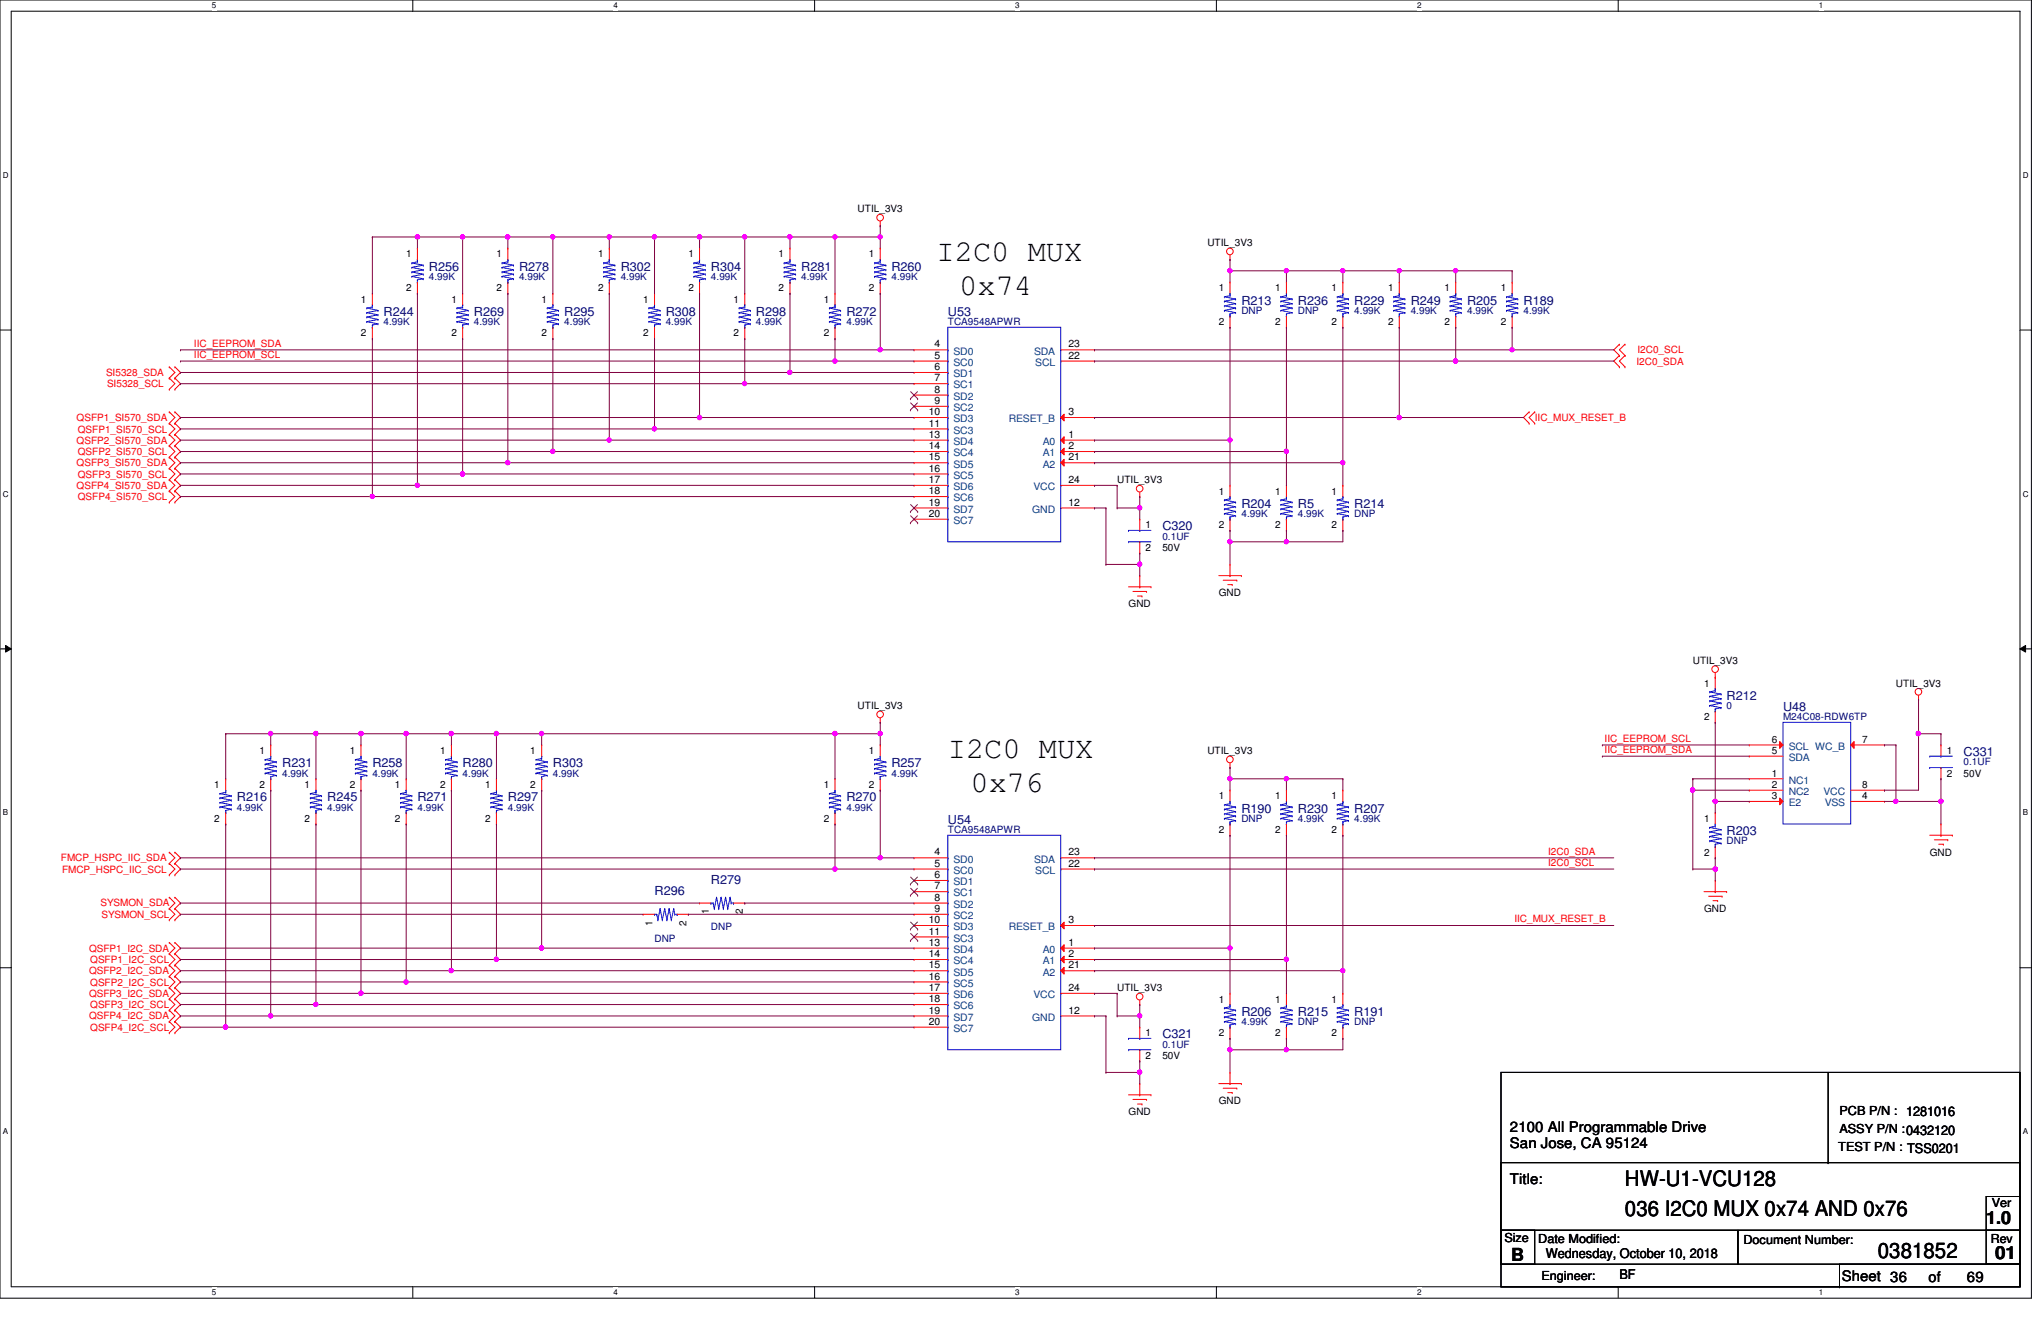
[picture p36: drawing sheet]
<svg xmlns="http://www.w3.org/2000/svg" width="432mm" height="279mm" viewBox="0 0 432 279" stroke-linecap="round" stroke-linejoin="round" font-family="sans-serif">
<defs><g id="words">
<g font-size="6.4">
<text x="198.2" y="55.2">I2C0 MUX</text>
<text x="202.9" y="62.4">0x74</text>
<text x="200.5" y="160.3">I2C0 MUX</text>
<text x="205.3" y="167.5">0x76</text>
</g>
<g font-size="4.5">
<text x="343.8" y="250.9">HW-U1-VCU128</text>
<text x="343.8" y="257.1">036 I2C0 MUX 0x74 AND 0x76</text>
<text x="397.3" y="266">0381852</text>
</g>
<g font-size="3.8">
<text x="420.2" y="259">1.0</text>
<text x="319.7" y="266.6">B</text>
<text x="422.1" y="266.4">01</text>
</g>
<g font-size="3.1">
<text x="319.4" y="239.4">2100 All Programmable Drive</text>
<text x="319.4" y="242.7">San Jose, CA 95124</text>
<text x="319.4" y="250.4">Title:</text>
<text x="389.6" y="270.9">Sheet 36</text>
<text x="408" y="271.1">of</text>
<text x="416.1" y="271.1">69</text>
</g>
<g font-size="2.8">
<text x="327.1" y="266.1">Wednesday, October 10, 2018</text>
<text x="342.6" y="270.4">BF</text>
</g>
<g font-size="2.6" fill="#000080">
<text x="90.7" y="57.3">R256</text>
<text x="109.8" y="57.3">R278</text>
<text x="131.3" y="57.3">R302</text>
<text x="150.4" y="57.3">R304</text>
<text x="169.5" y="57.3">R281</text>
<text x="188.6" y="57.3">R260</text>
<text x="262.6" y="64.4">R213</text>
<text x="274.6" y="64.4">R236</text>
<text x="286.5" y="64.4">R229</text>
<text x="298.4" y="64.4">R249</text>
<text x="310.4" y="64.4">R205</text>
<text x="322.3" y="64.4">R189</text>
<text x="81.2" y="66.8">R244</text>
<text x="100.2" y="66.8">R269</text>
<text x="119.4" y="66.8">R295</text>
<text x="140.8" y="66.8">R308</text>
<text x="159.9" y="66.8">R298</text>
<text x="179.1" y="66.8">R272</text>
<text x="200.5" y="66.8">U53</text>
<text x="262.6" y="107.4">R204</text>
<text x="274.6" y="107.4">R5</text>
<text x="286.5" y="107.4">R214</text>
<text x="245.9" y="112.2">C320</text>
<text x="365.3" y="148">R212</text>
<text x="377.2" y="150.4">U48</text>
<text x="415.4" y="159.9">C331</text>
<text x="59.7" y="162.3">R231</text>
<text x="78.8" y="162.3">R258</text>
<text x="97.9" y="162.3">R280</text>
<text x="117" y="162.3">R303</text>
<text x="188.6" y="162.3">R257</text>
<text x="50.1" y="169.5">R216</text>
<text x="69.2" y="169.5">R245</text>
<text x="88.3" y="169.5">R271</text>
<text x="107.4" y="169.5">R297</text>
<text x="179.1" y="169.5">R270</text>
<text x="262.6" y="171.9">R190</text>
<text x="274.6" y="171.9">R230</text>
<text x="286.5" y="171.9">R207</text>
<text x="200.5" y="174.2">U54</text>
<text x="365.3" y="176.7">R203</text>
<text x="138.5" y="189.3">R296</text>
<text x="150.4" y="186.9">R279</text>
<text x="262.6" y="214.8">R206</text>
<text x="274.6" y="214.8">R215</text>
<text x="286.5" y="214.8">R191</text>
<text x="245.9" y="219.6">C321</text>
</g>
<g font-size="2.6">
<text x="389.2" y="235.9">PCB P/N : 1281016</text>
<text x="389.2" y="239.7">ASSY P/N :0432120</text>
<text x="388.9" y="243.5">TEST P/N : TSS0201</text>
<text x="421.4" y="255.2">Ver</text>
<text x="318.3" y="262.6">Size</text>
<text x="325.4" y="262.8">Date Modified:</text>
<text x="368.9" y="263.1">Document Number:</text>
<text x="421.2" y="262.8">Rev</text>
<text x="326.1" y="270.7">Engineer:</text>
</g>
<g font-size="2.2">
<text x="197.7" y="73.5">4</text>
<text x="197.7" y="75.9">5</text>
<text x="226.1" y="75.9">22</text>
<text x="226.1" y="73.5">23</text>
<text x="197.7" y="78.3">6</text>
<text x="197.7" y="80.6">7</text>
<text x="197.7" y="83.1">8</text>
<text x="196.5" y="87.8">10</text>
<text x="197.7" y="85.4">9</text>
<text x="226.1" y="87.8">3</text>
<text x="196.5" y="90.2">11</text>
<text x="196.5" y="92.6">13</text>
<text x="196.5" y="95">14</text>
<text x="226.1" y="92.6">1</text>
<text x="226.1" y="95">2</text>
<text x="196.5" y="97.4">15</text>
<text x="196.5" y="99.7">16</text>
<text x="226.1" y="97.4">21</text>
<text x="196.5" y="102.2">17</text>
<text x="196.5" y="104.5">18</text>
<text x="196.5" y="106.9">19</text>
<text x="226.1" y="106.9">12</text>
<text x="226.1" y="102.2">24</text>
<text x="196.5" y="109.3">20</text>
<text x="197.7" y="180.9">4</text>
<text x="197.7" y="183.3">5</text>
<text x="197.7" y="185.7">6</text>
<text x="226.1" y="183.3">22</text>
<text x="226.1" y="180.9">23</text>
<text x="197.7" y="188.1">7</text>
<text x="197.7" y="190.5">8</text>
<text x="196.5" y="195.2">10</text>
<text x="196.5" y="197.7">11</text>
<text x="197.7" y="192.9">9</text>
<text x="226.1" y="195.2">3</text>
<text x="196.5" y="200">13</text>
<text x="196.5" y="202.4">14</text>
<text x="226.1" y="200">1</text>
<text x="226.1" y="202.4">2</text>
<text x="196.5" y="204.8">15</text>
<text x="196.5" y="207.2">16</text>
<text x="196.5" y="209.6">17</text>
<text x="226.1" y="204.8">21</text>
<text x="226.1" y="209.6">24</text>
<text x="196.5" y="212">18</text>
<text x="196.5" y="214.4">19</text>
<text x="226.1" y="214.4">12</text>
<text x="196.5" y="216.7">20</text>
</g>
<g font-size="2.2" fill="#004080">
<text x="201.7" y="75">SD0</text>
<text x="201.7" y="77.4">SC0</text>
<text x="218.8" y="75">SDA</text>
<text x="219" y="77.4">SCL</text>
<text x="201.7" y="79.8">SD1</text>
<text x="201.7" y="82.2">SC1</text>
<text x="201.7" y="84.6">SD2</text>
<text x="201.7" y="87">SC2</text>
<text x="201.7" y="89.3">SD3</text>
<text x="213.4" y="89.3">RESET_B</text>
<text x="201.7" y="91.7">SC3</text>
<text x="201.7" y="94.1">SD4</text>
<text x="220.6" y="94.1">A0</text>
<text x="201.7" y="96.5">SC4</text>
<text x="201.7" y="98.9">SD5</text>
<text x="201.7" y="101.3">SC5</text>
<text x="220.6" y="96.5">A1</text>
<text x="220.6" y="98.9">A2</text>
<text x="201.7" y="103.7">SD6</text>
<text x="201.7" y="106">SC6</text>
<text x="218.7" y="103.7">VCC</text>
<text x="201.7" y="108.5">SD7</text>
<text x="201.7" y="110.8">SC7</text>
<text x="218.4" y="108.5">GND</text>
<text x="378.4" y="161">SDA</text>
<text x="378.4" y="158.6">SCL WC_B</text>
<text x="378.4" y="165.7">NC1</text>
<text x="378.4" y="168.1">NC2</text>
<text x="378.4" y="170.5">E2</text>
<text x="385.8" y="168.1">VCC</text>
<text x="386" y="170.5">VSS</text>
<text x="201.7" y="182.5">SD0</text>
<text x="201.7" y="184.8">SC0</text>
<text x="218.8" y="182.5">SDA</text>
<text x="219" y="184.8">SCL</text>
<text x="201.7" y="187.2">SD1</text>
<text x="201.7" y="189.6">SC1</text>
<text x="201.7" y="192">SD2</text>
<text x="201.7" y="194.4">SC2</text>
<text x="201.7" y="196.8">SD3</text>
<text x="213.4" y="196.8">RESET_B</text>
<text x="201.7" y="199.2">SC3</text>
<text x="201.7" y="201.5">SD4</text>
<text x="201.7" y="204">SC4</text>
<text x="220.6" y="201.5">A0</text>
<text x="220.6" y="204">A1</text>
<text x="201.7" y="206.3">SD5</text>
<text x="201.7" y="208.7">SC5</text>
<text x="220.6" y="206.3">A2</text>
<text x="201.7" y="211.1">SD6</text>
<text x="201.7" y="213.5">SC6</text>
<text x="201.7" y="215.9">SD7</text>
<text x="218.4" y="215.9">GND</text>
<text x="218.7" y="211.1">VCC</text>
<text x="201.7" y="218.3">SC7</text>
</g>
<g font-size="2.1">
<text x="181.4" y="44.9">UTIL_3V3</text>
<text x="255.4" y="52.1">UTIL_3V3</text>
<text x="85.9" y="54.4">1</text>
<text x="105" y="54.4">1</text>
<text x="126.5" y="54.4">1</text>
<text x="145.6" y="54.4">1</text>
<text x="164.7" y="54.4">1</text>
<text x="183.8" y="54.4">1</text>
<text x="76.4" y="64">1</text>
<text x="85.9" y="61.6">2</text>
<text x="95.5" y="64">1</text>
<text x="105" y="61.6">2</text>
<text x="114.6" y="64">1</text>
<text x="126.5" y="61.6">2</text>
<text x="136.1" y="64">1</text>
<text x="145.6" y="61.6">2</text>
<text x="155.2" y="64">1</text>
<text x="164.7" y="61.6">2</text>
<text x="174.3" y="64">1</text>
<text x="183.8" y="61.6">2</text>
<text x="257.9" y="61.6">1</text>
<text x="269.8" y="61.6">1</text>
<text x="281.7" y="61.6">1</text>
<text x="293.7" y="61.6">1</text>
<text x="305.6" y="61.6">1</text>
<text x="317.5" y="61.6">1</text>
<text x="76.4" y="71.2">2</text>
<text x="95.5" y="71.2">2</text>
<text x="114.6" y="71.2">2</text>
<text x="136.1" y="71.2">2</text>
<text x="155.2" y="71.2">2</text>
<text x="174.3" y="71.2">2</text>
<text x="257.9" y="68.8">2</text>
<text x="269.8" y="68.8">2</text>
<text x="281.7" y="68.8">2</text>
<text x="293.7" y="68.8">2</text>
<text x="305.6" y="68.8">2</text>
<text x="317.5" y="68.8">2</text>
<text x="236.3" y="102.2">UTIL_3V3</text>
<text x="257.9" y="104.6">1</text>
<text x="269.8" y="104.6">1</text>
<text x="281.7" y="104.6">1</text>
<text x="242.3" y="111.8">1</text>
<text x="257.9" y="111.8">2</text>
<text x="269.8" y="111.8">2</text>
<text x="281.7" y="111.8">2</text>
<text x="242.3" y="116.5">2</text>
<text x="245.9" y="116.5">50V</text>
<text x="238.8" y="128.5">GND</text>
<text x="257.9" y="126.1">GND</text>
<text x="358.1" y="140.4">UTIL_3V3</text>
<text x="181.4" y="149.9">UTIL_3V3</text>
<text x="360.5" y="145.2">1</text>
<text x="401.1" y="145.2">UTIL_3V3</text>
<text x="360.5" y="152.4">2</text>
<text x="54.9" y="159.5">1</text>
<text x="74" y="159.5">1</text>
<text x="93.1" y="159.5">1</text>
<text x="112.2" y="159.5">1</text>
<text x="183.8" y="159.5">1</text>
<text x="255.4" y="159.5">UTIL_3V3</text>
<text x="374.8" y="159.5">5</text>
<text x="374.8" y="157.1">6</text>
<text x="394" y="157.1">7</text>
<text x="411.9" y="159.5">1</text>
<text x="45.3" y="166.7">1</text>
<text x="54.9" y="166.7">2</text>
<text x="64.4" y="166.7">1</text>
<text x="74" y="166.7">2</text>
<text x="83.6" y="166.7">1</text>
<text x="93.1" y="166.7">2</text>
<text x="102.7" y="166.7">1</text>
<text x="112.2" y="166.7">2</text>
<text x="174.3" y="166.7">1</text>
<text x="183.8" y="166.7">2</text>
<text x="374.8" y="164.3">1</text>
<text x="374.8" y="166.7">2</text>
<text x="394" y="166.7">8</text>
<text x="411.9" y="164.3">2</text>
<text x="415.4" y="164.3">50V</text>
<text x="45.3" y="173.8">2</text>
<text x="64.4" y="173.8">2</text>
<text x="83.6" y="173.8">2</text>
<text x="102.7" y="173.8">2</text>
<text x="174.3" y="173.8">2</text>
<text x="257.9" y="169.1">1</text>
<text x="269.8" y="169.1">1</text>
<text x="281.7" y="169.1">1</text>
<text x="360.5" y="173.8">1</text>
<text x="374.8" y="169.1">3</text>
<text x="394" y="169.1">4</text>
<text x="257.9" y="176.2">2</text>
<text x="269.8" y="176.2">2</text>
<text x="281.7" y="176.2">2</text>
<text x="360.5" y="181">2</text>
<text x="408.3" y="181">GND</text>
<text x="138" y="195.7" transform="rotate(-90 138 195.7)">1</text>
<text x="145.2" y="195.7" transform="rotate(-90 145.2 195.7)">2</text>
<text x="150" y="193.4" transform="rotate(-90 150 193.4)">1</text>
<text x="157.2" y="193.4" transform="rotate(-90 157.2 193.4)">2</text>
<text x="360.5" y="193">GND</text>
<text x="236.3" y="209.6">UTIL_3V3</text>
<text x="257.9" y="212">1</text>
<text x="269.8" y="212">1</text>
<text x="281.7" y="212">1</text>
<text x="242.3" y="219.2">1</text>
<text x="257.9" y="219.2">2</text>
<text x="269.8" y="219.2">2</text>
<text x="281.7" y="219.2">2</text>
<text x="242.3" y="224">2</text>
<text x="245.9" y="224">50V</text>
<text x="257.9" y="233.5">GND</text>
<text x="238.8" y="235.9">GND</text>
</g>
<g font-size="2.1" fill="#000080">
<text x="90.7" y="59.2">4.99K</text>
<text x="109.8" y="59.2">4.99K</text>
<text x="131.3" y="59.2">4.99K</text>
<text x="150.4" y="59.2">4.99K</text>
<text x="169.5" y="59.2">4.99K</text>
<text x="188.6" y="59.2">4.99K</text>
<text x="81.2" y="68.8">4.99K</text>
<text x="100.2" y="68.8">4.99K</text>
<text x="119.4" y="68.8">4.99K</text>
<text x="140.8" y="68.8">4.99K</text>
<text x="159.9" y="68.8">4.99K</text>
<text x="179.1" y="68.8">4.99K</text>
<text x="200.5" y="68.8">TCA9548APWR</text>
<text x="262.6" y="66.4">DNP</text>
<text x="274.6" y="66.4">DNP</text>
<text x="286.5" y="66.4">4.99K</text>
<text x="298.4" y="66.4">4.99K</text>
<text x="310.4" y="66.4">4.99K</text>
<text x="322.3" y="66.4">4.99K</text>
<text x="262.6" y="109.4">4.99K</text>
<text x="274.6" y="109.4">4.99K</text>
<text x="286.5" y="109.4">DNP</text>
<text x="245.9" y="114.1">0.1UF</text>
<text x="365.3" y="149.9">0</text>
<text x="377.2" y="152.4">M24C08-RDW6TP</text>
<text x="415.4" y="161.9">0.1UF</text>
<text x="59.7" y="164.3">4.99K</text>
<text x="78.8" y="164.3">4.99K</text>
<text x="97.9" y="164.3">4.99K</text>
<text x="117" y="164.3">4.99K</text>
<text x="188.6" y="164.3">4.99K</text>
<text x="50.1" y="171.4">4.99K</text>
<text x="69.2" y="171.4">4.99K</text>
<text x="88.3" y="171.4">4.99K</text>
<text x="107.4" y="171.4">4.99K</text>
<text x="179.1" y="171.4">4.99K</text>
<text x="262.6" y="173.8">DNP</text>
<text x="274.6" y="173.8">4.99K</text>
<text x="286.5" y="173.8">4.99K</text>
<text x="200.5" y="176.2">TCA9548APWR</text>
<text x="365.3" y="178.6">DNP</text>
<text x="150.4" y="196.8">DNP</text>
<text x="138.5" y="199.1">DNP</text>
<text x="245.9" y="221.6">0.1UF</text>
<text x="262.6" y="216.8">4.99K</text>
<text x="274.6" y="216.8">DNP</text>
<text x="286.5" y="216.8">DNP</text>
</g>
<g font-size="2.1" fill="#f00">
<text x="41" y="75.7">IIC_EEPROM_SCL</text>
<text x="41" y="73.3">IIC_EEPROM_SDA</text>
<text x="346.2" y="77.1">I2C0_SDA</text>
<text x="346.4" y="74.8">I2C0_SCL</text>
<text x="22.4" y="79.5">SI5328_SDA</text>
<text x="22.6" y="81.9">SI5328_SCL</text>
<text x="16.2" y="89.1">QSFP1_SI570_SDA</text>
<text x="324.7" y="89.1">IIC_MUX_RESET_B</text>
<text x="16.2" y="93.9">QSFP2_SI570_SDA</text>
<text x="16.5" y="91.5">QSFP1_SI570_SCL</text>
<text x="16.2" y="98.6">QSFP3_SI570_SDA</text>
<text x="16.5" y="96.2">QSFP2_SI570_SCL</text>
<text x="16.5" y="101">QSFP3_SI570_SCL</text>
<text x="16.2" y="103.4">QSFP4_SI570_SDA</text>
<text x="16.5" y="105.8">QSFP4_SI570_SCL</text>
<text x="339.5" y="156.9">IIC_EEPROM_SCL</text>
<text x="339.5" y="159.3">IIC_EEPROM_SDA</text>
<text x="12.9" y="182.2">FMCP_HSPC_IIC_SDA</text>
<text x="13.1" y="184.6">FMCP_HSPC_IIC_SCL</text>
<text x="327.5" y="183.1">I2C0_SCL</text>
<text x="327.5" y="180.8">I2C0_SDA</text>
<text x="21.3" y="191.7">SYSMON_SDA</text>
<text x="21.5" y="194.1">SYSMON_SCL</text>
<text x="320.4" y="195.1">IIC_MUX_RESET_B</text>
<text x="18.8" y="201.3">QSFP1_I2C_SDA</text>
<text x="19.1" y="203.7">QSFP1_I2C_SCL</text>
<text x="18.8" y="206.1">QSFP2_I2C_SDA</text>
<text x="19.1" y="208.4">QSFP2_I2C_SCL</text>
<text x="18.8" y="215.6">QSFP4_I2C_SDA</text>
<text x="18.8" y="210.9">QSFP3_I2C_SDA</text>
<text x="19.1" y="213.2">QSFP3_I2C_SCL</text>
<text x="19.1" y="218">QSFP4_I2C_SCL</text>
</g>
<g font-size="1.7">
<text x="44.8" y="1.8">5</text>
<text x="129.8" y="1.8">4</text>
<text x="214.8" y="1.8">3</text>
<text x="299.8" y="1.8">2</text>
<text x="384.8" y="1.8">1</text>
<text x=".6" y="37.6">D</text>
<text x="427.9" y="37.6">D</text>
<text x=".6" y="105">C</text>
<text x="427.9" y="105">C</text>
<text x=".6" y="172.5">B</text>
<text x="427.9" y="172.5">B</text>
<text x=".6" y="239.9">A</text>
<text x="427.9" y="239.9">A</text>
<text x="44.8" y="273.9">5</text>
<text x="129.8" y="273.9">4</text>
<text x="214.8" y="273.9">3</text>
<text x="299.8" y="273.9">2</text>
<text x="384.8" y="273.9">1</text>
</g>
</g></defs>
<path d="M0 0h429.8v274.6h-429.8zM2.4 2.4h425v269.8h-425z" fill="none" stroke="#000" stroke-width=".21"/>
<g fill="#fff">
<path d="M44.8 .3h1v1.9h-1z"/>
<path d="M44.8 272.4h1v1.9h-1z"/>
</g>
<path d="M87.3 0v2.4M87.3 272.2v2.3" fill="none" stroke="#000" stroke-width=".21"/>
<g fill="#fff">
<path d="M129.8 .3h.9v1.9h-.9z"/>
<path d="M129.8 272.4h.9v1.9h-.9z"/>
</g>
<path d="M172.3 0v2.4M172.3 272.2v2.3" fill="none" stroke="#000" stroke-width=".21"/>
<g fill="#fff">
<path d="M214.8 .3h.9v1.9h-.9z"/>
<path d="M214.8 272.4h.9v1.9h-.9z"/>
</g>
<path d="M257.3 0v2.4M257.3 272.2v2.3" fill="none" stroke="#000" stroke-width=".21"/>
<g fill="#fff">
<path d="M299.8 .3h.9v1.9h-.9z"/>
<path d="M299.8 272.4h.9v1.9h-.9z"/>
</g>
<path d="M342.3 0v2.4M342.3 272.2v2.3" fill="none" stroke="#000" stroke-width=".21"/>
<g fill="#fff">
<path d="M384.8 .3h.9v1.9h-.9z"/>
<path d="M384.8 272.4h.9v1.9h-.9z"/>
<path d="M.6 36.1h1.2v1.9h-1.2z"/>
<path d="M427.9 36.1h1.3v1.9h-1.3z"/>
<path d="M.6 103.5h1.2v1.9h-1.2z"/>
<path d="M427.9 103.5h1.3v1.9h-1.3z"/>
</g>
<path d="M0 69.8h2.4M427.4 69.8h2.3" fill="none" stroke="#000" stroke-width=".21"/>
<g fill="#fff">
<path d="M.6 170.9h1.1v1.9h-1.1z"/>
<path d="M427.9 170.9h1.2v1.9h-1.2z"/>
</g>
<path d="M0 137.2h2.4M1.2 136.5l1.2 .7-1.2 .7zM427.4 137.2l1.1-.7v1.4zM427.4 137.2h2.3" fill="none" stroke="#000" stroke-width=".21"/>
<path d="M1.2 136.5l1.2 .7-1.2 .7zM427.4 137.2l1.1-.7v1.4z" fill="#000"/>
<g fill="#fff">
<path d="M.6 238.4h1.1v1.9h-1.1z"/>
<path d="M427.9 238.4h1.2v1.9h-1.2z"/>
</g>
<g fill="none" stroke="#000" stroke-width=".21">
<path d="M0 204.7h2.4M427.4 204.7h2.3M317.5 226.8h109.9v45.4h-109.9zM386.8 226.8v19.1M317.5 245.9h109.9v14.3h-109.9zM386.8 245.9h.1M420.2 253.1h7.2v7.1h-7.2zM317.5 260.2h50.2v7.2h-50.2zM317.5 260.2h7.2v7.2h-7.2zM317.5 272.2h71.7M367.7 260.2h59.7v7.2h-59.7zM389.2 267.4h38.2v4.8h-38.2z"/>
<path d="M389.2 272.2h.1M420.2 260.2h7.2v7.2h-7.2z"/>
</g>
<g fill="none" stroke="#f00" stroke-width=".21">
<path d="M186.2 47.8h.1M186.2 46.8v1M260.2 54.9h.1M260.2 59.7h.1M260.2 53.9v1M260.2 59.7v2.4M35.8 80h.1M35.8 77.6h.1M35.8 77.6l1.2 1.2-1.2 1.2M35.8 80l1.2 1.2-1.2 1.1M37 77.6h.1M37 80h.1"/>
<path d="M37 77.6l1.2 1.2-1.2 1.2M37 80l1.2 1.2-1.2 1.1M97.9 62.1h.1M97.9 71.6h.1M97.9 62.1v2.3M97.9 69.2v2.4M260.2 69.2h.1M260.2 66.8v2.4M342.6 75.2h.1M342.6 77.6h.1M342.6 72.8h.1M342.6 75.2l-1.2 1.2 1.2 1.2"/>
<path d="M342.6 72.8l-1.2 1.2 1.2 1.2M343.8 77.6h.1M343.8 75.2h.1M343.8 72.8h.1M343.8 75.2l-1.2 1.2 1.2 1.2M343.8 72.8l-1.2 1.2 1.2 1.2M35.8 82.3h.1M35.8 89.5h.1M35.8 87.1h.1M35.8 91.9h.1M35.8 94.3h.1M35.8 96.7h.1"/>
<path d="M35.8 99.1h.1M35.8 87.1l1.2 1.2-1.2 1.2M35.8 89.5l1.2 1.2-1.2 1.2M35.8 91.9l1.2 1.2-1.2 1.2M35.8 94.3l1.2 1.2-1.2 1.2M35.8 99.1l1.2 1.1-1.2 1.3M35.8 96.7l1.2 1.2-1.2 1.2M37 82.3h.1M37 87.1h.1M37 89.5h.1M37 91.9h.1M37 94.3h.1"/>
<path d="M37 96.7h.1M37 99.1h.1M37 87.1l1.2 1.2-1.2 1.2M37 89.5l1.2 1.2-1.2 1.2M37 91.9l1.2 1.2-1.2 1.2M37 94.3l1.2 1.2-1.2 1.2M37 99.1l1.2 1.1-1.2 1.3M37 96.7l1.2 1.2-1.2 1.2M323.5 87.1h.1M323.5 89.5h.1M323.5 87.1l-1.2 1.2 1.2 1.2M324.7 89.5h.1"/>
<path d="M324.7 87.1h.1M324.7 87.1l-1.2 1.2 1.2 1.2M35.8 101.5h.1M35.8 103.8h.1M35.8 106.2h.1M35.8 101.5l1.2 1.2-1.2 1.1M35.8 103.8l1.2 1.2-1.2 1.2M37 101.5h.1M37 103.8h.1M37 106.2h.1M37 101.5l1.2 1.2-1.2 1.1M37 103.8l1.2 1.2-1.2 1.2"/>
<path d="M241.1 105h.1M241.1 104.1v.9M260.2 119.4h.1M260.2 119.4v2.4M238.8 124.1h4.7M239.7 125.1h2.9M240.7 126.1h.9M241.1 121.8h.1M241.1 124.1h.1M241.1 121.8v2.3M241.6 126.1h.1M242.6 125.1h.1"/>
<path d="M243.5 124.1h.1M257.9 121.8h4.7M258.8 122.7h2.9M259.8 123.7h.9M260.2 121.8h.1M260.7 123.7h.1M261.7 122.7h.1M262.6 121.8h.1M186.2 152.8h.1M186.2 157.6h.1M186.2 151.8v1M186.2 157.6v2.3"/>
<path d="M362.9 143.3h.1M362.9 142.3v1M405.9 148h.1M405.9 147.1v.9M66.8 164.7h.1M66.8 174.3h.1M66.8 164.7v2.4M66.8 171.9v2.4M186.2 167.1h.1M186.2 164.7v2.4M260.2 162.3h.1M260.2 161.4v.9"/>
<path d="M370.1 164.7h.1M370.1 167.1h.1M370.1 164.7h7.1M370.1 167.1h7.1M408.3 176.7h4.7M409.2 177.6h2.9M410.2 178.6h.9M410.6 174.3h.1M410.6 176.7h.1M410.6 174.3v2.4M411.1 178.6h.1M412.1 177.6h.1"/>
<path d="M413 176.7h.1M35.8 182.6h.1M35.8 180.3h.1M35.8 185h.1M35.8 192.2h.1M35.8 189.8h.1M35.8 194.6h.1M35.8 199.3h.1M35.8 180.3l1.2 1.1-1.2 1.2M35.8 182.6l1.2 1.2-1.2 1.2M35.8 189.8l1.2 1.2-1.2 1.2M35.8 192.2l1.2 1.2-1.2 1.2"/>
<path d="M35.8 199.3l1.2 1.2-1.2 1.2M37 180.3h.1M37 182.6h.1M37 185h.1M37 189.8h.1M37 192.2h.1M37 194.6h.1M37 199.3h.1M37 180.3l1.2 1.1-1.2 1.2M37 182.6l1.2 1.2-1.2 1.2M37 189.8l1.2 1.2-1.2 1.2M37 192.2l1.2 1.2-1.2 1.2"/>
<path d="M37 199.3l1.2 1.2-1.2 1.2M360.5 188.6h4.8M361.5 189.6h2.8M362.4 190.5h1M362.9 186.2h.1M362.9 188.6h.1M362.9 186.2v2.4M363.4 190.5h.1M364.3 189.6h.1M365.3 188.6h.1M35.8 216.1h.1M35.8 213.7h.1"/>
<path d="M35.8 218.4h.1M35.8 201.7h.1M35.8 204.1h.1M35.8 206.5h.1M35.8 208.9h.1M35.8 211.3h.1M35.8 213.7l1.2 1.2-1.2 1.2M35.8 216.1l1.2 1.2-1.2 1.1M35.8 201.7l1.2 1.2-1.2 1.2M35.8 204.1l1.2 1.2-1.2 1.2M35.8 206.5l1.2 1.2-1.2 1.2M35.8 208.9l1.2 1.2-1.2 1.2"/>
<path d="M35.8 211.3l1.2 1.2-1.2 1.2M37 213.7h.1M37 216.1h.1M37 218.4h.1M37 201.7h.1M37 204.1h.1M37 206.5h.1M37 208.9h.1M37 211.3h.1M37 213.7l1.2 1.2-1.2 1.2M37 216.1l1.2 1.2-1.2 1.1M37 201.7l1.2 1.2-1.2 1.2"/>
<path d="M37 204.1l1.2 1.2-1.2 1.2M37 206.5l1.2 1.2-1.2 1.2M37 208.9l1.2 1.2-1.2 1.2M37 211.3l1.2 1.2-1.2 1.2M241.1 212.5h.1M241.1 211.5v1M238.8 231.6h4.7M239.7 232.5h2.9M240.7 233.5h.9M241.1 229.2h.1M241.1 231.6h.1M241.1 229.2v2.4"/>
<path d="M241.6 233.5h.1M242.6 232.5h.1M243.5 231.6h.1M257.9 229.2h4.7M258.8 230.2h2.9M259.8 231.1h.9M260.2 226.8h.1M260.2 229.2h.1M260.2 226.8v2.4M260.7 231.1h.1M261.7 230.2h.1M262.6 229.2h.1"/>
<circle cx="186.2" cy="46" r=".7"/>
<circle cx="260.2" cy="53.2" r=".7"/>
<circle cx="241.1" cy="103.3" r=".7"/>
<circle cx="186.2" cy="151.1" r=".7"/>
<circle cx="362.9" cy="141.5" r=".7"/>
<circle cx="405.9" cy="146.3" r=".7"/>
<circle cx="260.2" cy="160.6" r=".7"/>
<circle cx="241.1" cy="210.8" r=".7"/>
</g>
<g fill="none" stroke="#00f" stroke-width=".21">
<path d="M96.7 68h.1M96.7 67.1h.1M96.7 66.1h.1M96.7 65.2h.1M96.7 65.2l2.4 .5M96.7 68l2.4 .5M96.7 67.1l2.4 .5M96.7 66.1l2.4 .5M97.9 64.4h.1M97.9 69.2h.1M97.9 68.7h.1M97.9 64.9h.1"/>
<path d="M97.9 64.4v.5M97.9 68.7v.5M97.9 64.9l-1.2 .3M99.1 65.7h.1M99.1 68.5h.1M99.1 67.6h.1M99.1 66.6h.1M99.1 68.5l-1.2 .2M99.1 67.6l-2.4 .4M99.1 66.6l-2.4 .5M99.1 65.7l-2.4 .4M259 65.7h.1"/>
<path d="M259 64.7h.1M259 63.7h.1M259 62.8h.1M259 62.8l2.4 .4M259 65.7l2.4 .4M259 64.7l2.4 .5M259 63.7l2.4 .5M260.2 62.1h.1M260.2 66.8h.1M260.2 66.4h.1M260.2 62.5h.1M260.2 62.1v.4"/>
<path d="M260.2 66.4v.4M260.2 62.5l-1.2 .3M261.4 63.2h.1M261.4 66.1h.1M261.4 65.2h.1M261.4 64.2h.1M261.4 66.1l-1.2 .3M261.4 65.2l-2.4 .5M261.4 64.2l-2.4 .5M261.4 63.2l-2.4 .5M186.2 159.9h.1M186.2 159.9v.5"/>
<path d="M377.2 152.8h14.3v21.5h-14.3zM65.7 170.7h.1M65.7 169.8h.1M65.7 168.8h.1M65.7 167.9h.1M65.7 167.9l2.3 .4M65.7 170.7l2.3 .5M65.7 169.8l2.3 .4M65.7 168.8l2.3 .4M66.8 167.1h.1M66.8 171.9h.1M66.8 171.4h.1"/>
<path d="M66.8 167.6h.1M66.8 167.1v.5M66.8 171.4v.5M66.8 167.6l-1.1 .3M68 168.3h.1M68 171.2h.1M68 170.2h.1M68 169.2h.1M68 171.2l-1.2 .2M68 170.2l-2.3 .5M68 169.2l-2.3 .6M68 168.3l-2.3 .5"/>
<path d="M185 163.5h.1M185 162.6h.1M185 161.6h.1M185 160.7h.1M185 160.7l2.4 .5M185 163.5l2.4 .5M185 162.6l2.4 .5M185 161.6l2.4 .5M186.2 164.7h.1M186.2 164.3h.1M186.2 160.4h.1M186.2 164.3v.4"/>
<path d="M186.2 160.4l-1.2 .3M187.4 161.2h.1M187.4 164h.1M187.4 163.1h.1M187.4 162.1h.1M187.4 164l-1.2 .3M187.4 163.1l-2.4 .4M187.4 162.1l-2.4 .5M187.4 161.2l-2.4 .4"/>
</g>
<path d="M376.5 168.8l.7 .7-.7 .7z" fill="#f00"/>
<path d="M370.1 159.9h.1M370.1 159.9h7.1M370.1 169.5h.1M370.1 169.5h7.1M376.5 168.8l.7 .7-.7 .7zM391.5 169.5h7.2M398.7 169.5h.1" fill="none" stroke="#f00" stroke-width=".21"/>
<path d="M376.5 156.8l.7 .8-.7 .7z" fill="#f00"/>
<path d="M370.1 157.6h.1M370.1 157.6h7.1M376.5 156.8l.7 .8-.7 .7z" fill="none" stroke="#f00" stroke-width=".21"/>
<path d="M391.5 157.6l.8-.8v1.5z" fill="#f00"/>
<g fill="none" stroke="#f00" stroke-width=".21">
<path d="M88.3 52.5h.1M88.3 52.5v2.4M88.3 59.7v2.4M107.4 52.5h.1M107.4 52.5v2.4M107.4 59.7v2.4M167.1 52.5h.1M167.1 52.5v2.4M167.1 59.7v2.4M186.2 52.5h.1M186.2 52.5v2.4M186.2 59.7v2.4"/>
<path d="M284.1 59.7h.1M284.1 59.7v2.4M308 59.7h.1M308 59.7v2.4M319.9 59.7h.1M319.9 59.7v2.4M78.8 62.1h.1M78.8 71.6h.1M78.8 62.1v2.3M78.8 69.2v2.4M88.3 62.1h.1M107.4 62.1h.1"/>
<path d="M117 62.1h.1M117 71.6h.1M117 62.1v2.3M117 69.2v2.4M167.1 62.1h.1M176.7 62.1h.1M176.7 71.6h.1M176.7 62.1v2.3M176.7 69.2v2.4M186.2 62.1h.1M284.1 69.2h.1M284.1 66.8v2.4"/>
<path d="M308 69.2h.1M308 66.8v2.4M319.9 69.2h.1M319.9 66.8v2.4M241.1 109.8h.1M241.1 117h.1M241.1 109.8v2.4M241.1 114.6v2.4M260.2 102.7h.1M260.2 112.2h.1M260.2 102.7v2.3M260.2 109.8v2.4"/>
<path d="M57.3 157.6h.1M57.3 157.6v2.3M391.5 157.6l.8-.8v1.5zM391.5 157.6h7.2M398.7 157.6h.1M47.8 164.7h.1M47.8 174.3h.1M47.8 164.7v2.4M47.8 171.9v2.4M57.3 167.1h.1M57.3 164.7v2.4M105 164.7h.1"/>
<path d="M105 174.3h.1M105 164.7v2.4M105 171.9v2.4M272.2 167.1h.1M272.2 176.7h.1M272.2 167.1v2.4M272.2 174.3v2.4M284.1 167.1h.1M284.1 176.7h.1M284.1 167.1v2.4M284.1 174.3v2.4M391.5 167.1h7.2"/>
<path d="M398.7 167.1h.1M136.1 193.4h.1M136.1 193.4h2.4M143.3 193.4h2.3M145.6 193.4h.1M148 191h.1M148 191h2.4M155.2 191h2.4M157.6 191h.1M241.1 217.3h.1M241.1 217.3v2.3M284.1 210.1h.1"/>
<path d="M284.1 219.6h.1M284.1 210.1v2.4M284.1 217.3v2.3M241.1 224.4h.1M241.1 222v2.4"/>
</g>
<g fill="none" stroke="#00f" stroke-width=".21">
<path d="M87.1 58.5h.1M87.1 57.5h.1M87.1 56.6h.1M87.1 55.6h.1M87.1 55.6l2.4 .5M87.1 58.5l2.4 .5M87.1 57.5l2.4 .5M87.1 56.6l2.4 .5M88.3 54.9h.1M88.3 59.7h.1M88.3 59.2h.1M88.3 55.4h.1"/>
<path d="M88.3 54.9v.5M88.3 59.2v.5M88.3 55.4l-1.2 .2M89.5 56.1h.1M89.5 59h.1M89.5 58h.1M89.5 57.1h.1M89.5 59l-1.2 .2M89.5 58l-2.4 .5M89.5 57.1l-2.4 .4M89.5 56.1l-2.4 .5M106.2 58.5h.1"/>
<path d="M106.2 57.5h.1M106.2 56.6h.1M106.2 55.6h.1M106.2 55.6l2.4 .5M106.2 58.5l2.4 .5M106.2 57.5l2.4 .5M106.2 56.6l2.4 .5M107.4 54.9h.1M107.4 59.7h.1M107.4 59.2h.1M107.4 55.4h.1M107.4 54.9v.5"/>
<path d="M107.4 59.2v.5M107.4 55.4l-1.2 .2M108.6 56.1h.1M108.6 59h.1M108.6 58h.1M108.6 57.1h.1M108.6 59l-1.2 .2M108.6 58l-2.4 .5M108.6 57.1l-2.4 .4M108.6 56.1l-2.4 .5M165.9 58.5h.1M165.9 57.5h.1"/>
<path d="M165.9 56.6h.1M165.9 55.6h.1M165.9 55.6l2.4 .5M165.9 58.5l2.4 .5M165.9 57.5l2.4 .5M165.9 56.6l2.4 .5M167.1 54.9h.1M167.1 59.7h.1M167.1 59.2h.1M167.1 55.4h.1M167.1 54.9v.5M167.1 59.2v.5"/>
<path d="M167.1 55.4l-1.2 .2M168.3 56.1h.1M168.3 59h.1M168.3 58h.1M168.3 57.1h.1M168.3 59l-1.2 .2M168.3 58l-2.4 .5M168.3 57.1l-2.4 .4M168.3 56.1l-2.4 .5M185 58.5h.1M185 57.5h.1M185 56.6h.1"/>
<path d="M185 55.6h.1M185 55.6l2.4 .5M185 58.5l2.4 .5M185 57.5l2.4 .5M185 56.6l2.4 .5M186.2 54.9h.1M186.2 59.7h.1M186.2 59.2h.1M186.2 55.4h.1M186.2 54.9v.5M186.2 59.2v.5M186.2 55.4l-1.2 .2"/>
<path d="M187.4 56.1h.1M187.4 59h.1M187.4 58h.1M187.4 57.1h.1M187.4 59l-1.2 .2M187.4 58l-2.4 .5M187.4 57.1l-2.4 .4M187.4 56.1l-2.4 .5M77.6 68h.1M77.6 67.1h.1M77.6 66.1h.1M77.6 65.2h.1"/>
<path d="M77.6 65.2l2.4 .5M77.6 68l2.4 .5M77.6 67.1l2.4 .5M77.6 66.1l2.4 .5M78.8 64.4h.1M78.8 69.2h.1M78.8 68.7h.1M78.8 64.9h.1M78.8 64.4v.5M78.8 68.7v.5M78.8 64.9l-1.2 .3M80 65.7h.1"/>
<path d="M80 68.5h.1M80 67.6h.1M80 66.6h.1M80 68.5l-1.2 .2M80 67.6l-2.4 .4M80 66.6l-2.4 .5M80 65.7l-2.4 .4M115.8 68h.1M115.8 67.1h.1M115.8 66.1h.1M115.8 65.2h.1M115.8 65.2l2.4 .5"/>
<path d="M115.8 68l2.4 .5M115.8 67.1l2.4 .5M115.8 66.1l2.4 .5M117 64.4h.1M117 69.2h.1M117 68.7h.1M117 64.9h.1M117 64.4v.5M117 68.7v.5M117 64.9l-1.2 .3M118.2 65.7h.1M118.2 68.5h.1"/>
<path d="M118.2 67.6h.1M118.2 66.6h.1M118.2 68.5l-1.2 .2M118.2 67.6l-2.4 .4M118.2 66.6l-2.4 .5M118.2 65.7l-2.4 .4M175.5 68h.1M175.5 67.1h.1M175.5 66.1h.1M175.5 65.2h.1M175.5 65.2l2.3 .5M175.5 68l2.3 .5"/>
<path d="M175.5 67.1l2.3 .5M175.5 66.1l2.3 .5M176.7 64.4h.1M176.7 69.2h.1M176.7 68.7h.1M176.7 64.9h.1M176.7 64.4v.5M176.7 68.7v.5M176.7 64.9l-1.2 .3M177.8 65.7h.1M177.8 68.5h.1M177.8 67.6h.1"/>
<path d="M177.8 66.6h.1M177.8 68.5l-1.1 .2M177.8 67.6l-2.3 .4M177.8 66.6l-2.3 .5M177.8 65.7l-2.3 .4M282.9 65.7h.1M282.9 64.7h.1M282.9 63.7h.1M282.9 62.8h.1M282.9 62.8l2.4 .4M282.9 65.7l2.4 .4M282.9 64.7l2.4 .5"/>
<path d="M282.9 63.7l2.4 .5M284.1 62.1h.1M284.1 66.8h.1M284.1 66.4h.1M284.1 62.5h.1M284.1 62.1v.4M284.1 66.4v.4M284.1 62.5l-1.2 .3M285.3 63.2h.1M285.3 66.1h.1M285.3 65.2h.1M285.3 64.2h.1"/>
<path d="M285.3 66.1l-1.2 .3M285.3 65.2l-2.4 .5M285.3 64.2l-2.4 .5M285.3 63.2l-2.4 .5M306.8 65.7h.1M306.8 64.7h.1M306.8 63.7h.1M306.8 62.8h.1M306.8 62.8l2.4 .4M306.8 65.7l2.4 .4M306.8 64.7l2.4 .5M306.8 63.7l2.4 .5"/>
<path d="M308 62.1h.1M308 66.8h.1M308 66.4h.1M308 62.5h.1M308 62.1v.4M308 66.4v.4M308 62.5l-1.2 .3M309.2 63.2h.1M309.2 66.1h.1M309.2 65.2h.1M309.2 64.2h.1M309.2 66.1l-1.2 .3"/>
<path d="M309.2 65.2l-2.4 .5M309.2 64.2l-2.4 .5M309.2 63.2l-2.4 .5M318.7 65.7h.1M318.7 64.7h.1M318.7 63.7h.1M318.7 62.8h.1M318.7 62.8l2.4 .4M318.7 65.7l2.4 .4M318.7 64.7l2.4 .5M318.7 63.7l2.4 .5M319.9 62.1h.1"/>
<path d="M319.9 66.8h.1M319.9 66.4h.1M319.9 62.5h.1M319.9 62.1v.4M319.9 66.4v.4M319.9 62.5l-1.2 .3M321.1 63.2h.1M321.1 66.1h.1M321.1 65.2h.1M321.1 64.2h.1M321.1 66.1l-1.2 .3M321.1 65.2l-2.4 .5"/>
<path d="M321.1 64.2l-2.4 .5M321.1 63.2l-2.4 .5M238.8 114.6h.1M238.8 112.2h.1M238.8 114.6h4.7M238.8 112.2h4.7M241.1 114.6h.1M241.1 112.2h.1M259 108.6h.1M259 107.7h.1M259 106.7h.1M259 105.7h.1"/>
<path d="M259 105.7l2.4 .5M259 108.6l2.4 .5M259 107.7l2.4 .5M259 106.7l2.4 .5M260.2 105h.1M260.2 109.8h.1M260.2 109.3h.1M260.2 105.5h.1M260.2 105v.5M260.2 109.3v.5M260.2 105.5l-1.2 .2M261.4 106.2h.1"/>
<path d="M261.4 109.1h.1M261.4 108.2h.1M261.4 107.2h.1M261.4 109.1l-1.2 .2M261.4 108.2l-2.4 .4M261.4 107.2l-2.4 .5M261.4 106.2l-2.4 .5M57.3 159.9h.1M57.3 159.9v.5M46.5 170.7h.1M46.5 169.8h.1M46.5 168.8h.1"/>
<path d="M46.5 167.9h.1M46.5 167.9l2.4 .4M46.5 170.7l2.4 .5M46.5 169.8l2.4 .4M46.5 168.8l2.4 .4M47.8 167.1h.1M47.8 171.9h.1M47.8 171.4h.1M47.8 167.6h.1M47.8 167.1v.5M47.8 171.4v.5M47.8 167.6l-1.3 .3"/>
<path d="M48.9 168.3h.1M48.9 171.2h.1M48.9 170.2h.1M48.9 169.2h.1M48.9 171.2l-1.1 .2M48.9 170.2l-2.4 .5M48.9 169.2l-2.4 .6M48.9 168.3l-2.4 .5M56.1 163.5h.1M56.1 162.6h.1M56.1 161.6h.1M56.1 160.7h.1"/>
<path d="M56.1 160.7l2.4 .5M56.1 163.5l2.4 .5M56.1 162.6l2.4 .5M56.1 161.6l2.4 .5M57.3 164.7h.1M57.3 164.3h.1M57.3 160.4h.1M57.3 164.3v.4M57.3 160.4l-1.2 .3M58.5 161.2h.1M58.5 164h.1M58.5 163.1h.1"/>
<path d="M58.5 162.1h.1M58.5 164l-1.2 .3M58.5 163.1l-2.4 .4M58.5 162.1l-2.4 .5M58.5 161.2l-2.4 .4M103.8 170.7h.1M103.8 169.8h.1M103.8 168.8h.1M103.8 167.9h.1M103.8 167.9l2.4 .4M103.8 170.7l2.4 .5M103.8 169.8l2.4 .4"/>
<path d="M103.8 168.8l2.4 .4M105 167.1h.1M105 171.9h.1M105 171.4h.1M105 167.6h.1M105 167.1v.5M105 171.4v.5M105 167.6l-1.2 .3M106.2 168.3h.1M106.2 171.2h.1M106.2 170.2h.1M106.2 169.2h.1"/>
<path d="M106.2 171.2l-1.2 .2M106.2 170.2l-2.4 .5M106.2 169.2l-2.4 .6M106.2 168.3l-2.4 .5M200.5 176.7h23.9v45.3h-23.9zM271 173.1h.1M271 172.1h.1M271 171.2h.1M271 170.2h.1M271 170.2l2.3 .5M271 173.1l2.3 .5M271 172.1l2.3 .5"/>
<path d="M271 171.2l2.3 .5M272.2 169.5h.1M272.2 174.3h.1M272.2 173.8h.1M272.2 170h.1M272.2 169.5v.5M272.2 173.8v.5M272.2 170l-1.2 .2M273.3 170.7h.1M273.3 173.6h.1M273.3 172.6h.1M273.3 171.7h.1"/>
<path d="M273.3 173.6l-1.1 .2M273.3 172.6l-2.3 .5M273.3 171.7l-2.3 .4M273.3 170.7l-2.3 .5M282.9 173.1h.1M282.9 172.1h.1M282.9 171.2h.1M282.9 170.2h.1M282.9 170.2l2.4 .5M282.9 173.1l2.4 .5M282.9 172.1l2.4 .5M282.9 171.2l2.4 .5"/>
<path d="M284.1 169.5h.1M284.1 174.3h.1M284.1 173.8h.1M284.1 170h.1M284.1 169.5v.5M284.1 173.8v.5M284.1 170l-1.2 .2M285.3 170.7h.1M285.3 173.6h.1M285.3 172.6h.1M285.3 171.7h.1M285.3 173.6l-1.2 .2"/>
<path d="M285.3 172.6l-2.4 .5M285.3 171.7l-2.4 .4M285.3 170.7l-2.4 .5M138.5 193.4h.1M138.5 193.4h.4M138.9 193.4h.1M138.9 193.4l.3 1.2M139.2 194.6h.1M139.7 192.2h.1M139.7 192.2l-.5 2.4M139.7 192.2l.4 2.4M140.1 194.6h.1"/>
<path d="M140.6 192.2h.1M140.6 192.2l.5 2.4M140.6 192.2l-.5 2.4M141.1 194.6h.1M141.6 192.2h.1M141.6 192.2l.4 2.4M141.6 192.2l-.5 2.4M142 194.6h.1M142.5 192.2h.1M142.5 192.2l.2 1.2M142.5 192.2l-.5 2.4M142.7 193.4h.1"/>
<path d="M142.7 193.4h.6M143.3 193.4h.1M150.4 191h.1M150.4 191h.5M150.9 191h.1M150.9 191l.2 1.2M151.1 192.2h.1M151.6 189.8h.1M151.6 189.8l-.5 2.4M151.6 189.8l.5 2.4M152.1 192.2h.1M152.6 189.8h.1"/>
<path d="M152.6 189.8l.4 2.4M152.6 189.8l-.5 2.4M153 192.2h.1M153.5 189.8h.1M153.5 189.8l.5 2.4M153.5 189.8l-.5 2.4M154 192.2h.1M154.5 189.8h.1M154.5 189.8l.2 1.2M154.5 189.8l-.5 2.4M154.7 191h.1M154.7 191h.5"/>
<path d="M155.2 191h.1M200.5 183.8h.1M200.5 181.4h.1M200.5 188.6h.1M200.5 186.2h.1M200.5 193.4h.1M200.5 191h.1M200.5 198.2h.1M200.5 195.7h.1M224.4 183.8h.1M224.4 181.4h.1M224.4 195.7h.1"/>
<path d="M200.5 217.3h.1M200.5 214.9h.1M200.5 212.5h.1M200.5 210.1h.1M200.5 207.7h.1M200.5 205.3h.1M200.5 202.9h.1M200.5 200.5h.1M224.4 214.9h.1M224.4 205.3h.1M224.4 210.1h.1M224.4 200.5h.1"/>
<path d="M224.4 202.9h.1M238.8 219.6h.1M238.8 219.6h4.7M241.1 219.6h.1M282.9 216.1h.1M282.9 215.1h.1M282.9 214.2h.1M282.9 213.2h.1M282.9 213.2l2.4 .5M282.9 216.1l2.4 .4M282.9 215.1l2.4 .5M282.9 214.2l2.4 .4"/>
<path d="M284.1 212.5h.1M284.1 217.3h.1M284.1 216.8h.1M284.1 212.9h.1M284.1 212.5v.4M284.1 216.8v.5M284.1 212.9l-1.2 .3M285.3 213.7h.1M285.3 216.5h.1M285.3 215.6h.1M285.3 214.6h.1M285.3 216.5l-1.2 .3"/>
<path d="M285.3 215.6l-2.4 .5M285.3 214.6l-2.4 .5M285.3 213.7l-2.4 .5M238.8 222h.1M238.8 222h4.7M241.1 222h.1"/>
</g>
<path d="M224.4 200.5l.7-.7v1.5z" fill="#f00"/>
<path d="M224.4 200.5l.7-.7v1.5zM224.4 200.5h7.2M231.6 200.5h.1" fill="none" stroke="#f00" stroke-width=".21"/>
<path d="M224.4 202.9l.7-.7v1.5z" fill="#f00"/>
<path d="M224.4 202.9l.7-.7v1.5zM224.4 202.9h7.2M231.6 202.9h.1" fill="none" stroke="#f00" stroke-width=".21"/>
<path d="M224.4 195.7l.7-.7v1.5z" fill="#f00"/>
<g fill="none" stroke="#f00" stroke-width=".21">
<path d="M193.4 181.4h.1M193.4 183.8h.1M193.4 186.2h.1M193.4 188.6h.1M193.4 191h.1M193.4 193.4h.1M193.4 195.7h.1M193.4 198.2h.1M193.4 195.7h7.1M193.4 181.4h7.1M193.4 183.8h7.1M193.4 186.2h7.1"/>
<path d="M193.4 188.6h7.1M193.4 191h7.1M193.4 193.4h7.1M193.4 198.2h7.1M224.4 195.7l.7-.7v1.5zM224.4 195.7h7.2M231.6 195.7h.1M193.4 200.5h.1M193.4 202.9h.1M193.4 205.3h.1M193.4 207.7h.1M193.4 210.1h.1"/>
<path d="M193.4 212.5h.1M193.4 214.9h.1M193.4 217.3h.1M193.4 214.9h7.1M193.4 200.5h7.1M193.4 202.9h7.1M193.4 205.3h7.1M193.4 207.7h7.1M193.4 210.1h7.1M193.4 212.5h7.1M193.4 217.3h7.1M224.4 214.9h7.2"/>
<path d="M231.6 214.9h.1"/>
</g>
<g fill="none" stroke="#804000" stroke-width=".21">
<path d="M192.6 187h.1M192.6 189.4h.1M192.6 196.5h.1M192.6 198.9h.1M192.7 185.5l1.4 1.5M192.7 187.9l1.4 1.5M192.7 195l1.4 1.5M192.7 197.4l1.4 1.5M194.1 185.5l-1.5 1.5M194.1 187.9l-1.5 1.5M194.1 195l-1.5 1.5M194.1 197.4l-1.5 1.5"/>
<path d="M194.1 187h.1M194.1 189.4h.1M194.1 196.5h.1M194.1 198.9h.1"/>
</g>
<path d="M224.4 205.3l.7-.7v1.4z" fill="#f00"/>
<g fill="none" stroke="#f00" stroke-width=".21">
<path d="M128.9 52.5h.1M128.9 52.5v2.4M128.9 59.7v2.4M148 52.5h.1M148 52.5v2.4M148 59.7v2.4M272.2 59.7h.1M272.2 59.7v2.4M296 59.7h.1M296 59.7v2.4M128.9 62.1h.1M138.5 62.1h.1"/>
<path d="M138.5 71.6h.1M138.5 62.1v2.3M138.5 69.2v2.4M148 62.1h.1M157.6 62.1h.1M157.6 71.6h.1M157.6 62.1v2.3M157.6 69.2v2.4M272.2 69.2h.1M272.2 66.8v2.4M296 69.2h.1M296 66.8v2.4"/>
<path d="M272.2 102.7h.1M272.2 112.2h.1M272.2 102.7v2.3M272.2 109.8v2.4M284.1 102.7h.1M284.1 112.2h.1M284.1 102.7v2.3M284.1 109.8v2.4M76.4 157.6h.1M76.4 157.6v2.3M95.5 157.6h.1M95.5 157.6v2.3"/>
<path d="M114.6 157.6h.1M114.6 157.6v2.3M362.9 143.3h.1M362.9 152.8h.1M362.9 143.3v2.3M362.9 150.4v2.4M410.6 157.6h.1M410.6 157.6v2.3M76.4 167.1h.1M76.4 164.7v2.4M85.9 164.7h.1M85.9 174.3h.1"/>
<path d="M85.9 164.7v2.4M85.9 171.9v2.4M95.5 167.1h.1M95.5 164.7v2.4M114.6 167.1h.1M114.6 164.7v2.4M176.7 164.7h.1M176.7 174.3h.1M176.7 164.7v2.4M176.7 171.9v2.4M260.2 167.1h.1M260.2 176.7h.1"/>
<path d="M260.2 167.1v2.4M260.2 174.3v2.4M362.9 171.9h.1M362.9 171.9v2.4M362.9 179.1v2.3M410.6 164.7h.1M410.6 162.3v2.4M224.4 183.8h7.2M224.4 181.4h7.2M231.6 183.8h.1M231.6 181.4h.1M362.9 181.4h.1"/>
<path d="M224.4 205.3l.7-.7v1.4zM224.4 205.3h7.2M224.4 210.1h7.2M231.6 205.3h.1M231.6 210.1h.1M260.2 210.1h.1M260.2 219.6h.1M260.2 210.1v2.4M260.2 217.3v2.3M272.2 210.1h.1M272.2 219.6h.1M272.2 210.1v2.4"/>
<path d="M272.2 217.3v2.3"/>
</g>
<g fill="none" stroke="#00f" stroke-width=".21">
<path d="M127.7 58.5h.1M127.7 57.5h.1M127.7 56.6h.1M127.7 55.6h.1M127.7 55.6l2.4 .5M127.7 58.5l2.4 .5M127.7 57.5l2.4 .5M127.7 56.6l2.4 .5M128.9 54.9h.1M128.9 59.7h.1M128.9 59.2h.1M128.9 55.4h.1"/>
<path d="M128.9 54.9v.5M128.9 59.2v.5M128.9 55.4l-1.2 .2M130.1 56.1h.1M130.1 59h.1M130.1 58h.1M130.1 57.1h.1M130.1 59l-1.2 .2M130.1 58l-2.4 .5M130.1 57.1l-2.4 .4M130.1 56.1l-2.4 .5M146.8 58.5h.1"/>
<path d="M146.8 57.5h.1M146.8 56.6h.1M146.8 55.6h.1M146.8 55.6l2.4 .5M146.8 58.5l2.4 .5M146.8 57.5l2.4 .5M146.8 56.6l2.4 .5M148 54.9h.1M148 59.7h.1M148 59.2h.1M148 55.4h.1M148 54.9v.5"/>
<path d="M148 59.2v.5M148 55.4l-1.2 .2M149.2 56.1h.1M149.2 59h.1M149.2 58h.1M149.2 57.1h.1M149.2 59l-1.2 .2M149.2 58l-2.4 .5M149.2 57.1l-2.4 .4M149.2 56.1l-2.4 .5M137.3 68h.1M137.3 67.1h.1"/>
<path d="M137.3 66.1h.1M137.3 65.2h.1M137.3 65.2l2.4 .5M137.3 68l2.4 .5M137.3 67.1l2.4 .5M137.3 66.1l2.4 .5M138.5 64.4h.1M138.5 69.2h.1M138.5 68.7h.1M138.5 64.9h.1M138.5 64.4v.5M138.5 68.7v.5"/>
<path d="M138.5 64.9l-1.2 .3M139.7 65.7h.1M139.7 68.5h.1M139.7 67.6h.1M139.7 66.6h.1M139.7 68.5l-1.2 .2M139.7 67.6l-2.4 .4M139.7 66.6l-2.4 .5M139.7 65.7l-2.4 .4M156.4 68h.1M156.4 67.1h.1M156.4 66.1h.1"/>
<path d="M156.4 65.2h.1M156.4 65.2l2.3 .5M156.4 68l2.3 .5M156.4 67.1l2.3 .5M156.4 66.1l2.3 .5M157.6 64.4h.1M157.6 69.2h.1M157.6 68.7h.1M157.6 64.9h.1M157.6 64.4v.5M157.6 68.7v.5M157.6 64.9l-1.2 .3"/>
<path d="M158.7 65.7h.1M158.7 68.5h.1M158.7 67.6h.1M158.7 66.6h.1M158.7 68.5l-1.1 .2M158.7 67.6l-2.3 .4M158.7 66.6l-2.3 .5M158.7 65.7l-2.3 .4M200.5 69.2h23.9v45.4h-23.9zM200.5 76.4h.1M200.5 74h.1M200.5 78.8h.1"/>
<path d="M224.4 76.4h.1M224.4 74h.1M271 65.7h.1M271 64.7h.1M271 63.7h.1M271 62.8h.1M271 62.8l2.3 .4M271 65.7l2.3 .4M271 64.7l2.3 .5M271 63.7l2.3 .5M272.2 62.1h.1M272.2 66.8h.1"/>
<path d="M272.2 66.4h.1M272.2 62.5h.1M272.2 62.1v.4M272.2 66.4v.4M272.2 62.5l-1.2 .3M273.3 63.2h.1M273.3 66.1h.1M273.3 65.2h.1M273.3 64.2h.1M273.3 66.1l-1.1 .3M273.3 65.2l-2.3 .5M273.3 64.2l-2.3 .5"/>
<path d="M273.3 63.2l-2.3 .5M294.9 65.7h.1M294.9 64.7h.1M294.9 63.7h.1M294.9 62.8h.1M294.9 62.8l2.3 .4M294.9 65.7l2.3 .4M294.9 64.7l2.3 .5M294.9 63.7l2.3 .5M296 62.1h.1M296 66.8h.1M296 66.4h.1"/>
<path d="M296 62.5h.1M296 62.1v.4M296 66.4v.4M296 62.5l-1.1 .3M297.2 63.2h.1M297.2 66.1h.1M297.2 65.2h.1M297.2 64.2h.1M297.2 66.1l-1.2 .3M297.2 65.2l-2.3 .5M297.2 64.2l-2.3 .5M297.2 63.2l-2.3 .5"/>
<path d="M200.5 81.2h.1M200.5 85.9h.1M200.5 83.6h.1M200.5 97.9h.1M200.5 95.5h.1M200.5 93.1h.1M200.5 90.7h.1M200.5 88.3h.1M224.4 97.9h.1M224.4 93.1h.1M224.4 95.5h.1M224.4 88.3h.1"/>
<path d="M200.5 109.8h.1M200.5 107.4h.1M200.5 105h.1M200.5 102.7h.1M200.5 100.2h.1M224.4 107.4h.1M224.4 102.7h.1M271 108.6h.1M271 107.7h.1M271 106.7h.1M271 105.7h.1M271 105.7l2.3 .5"/>
<path d="M271 108.6l2.3 .5M271 107.7l2.3 .5M271 106.7l2.3 .5M272.2 105h.1M272.2 109.8h.1M272.2 109.3h.1M272.2 105.5h.1M272.2 105v.5M272.2 109.3v.5M272.2 105.5l-1.2 .2M273.3 106.2h.1M273.3 109.1h.1"/>
<path d="M273.3 108.2h.1M273.3 107.2h.1M273.3 109.1l-1.1 .2M273.3 108.2l-2.3 .4M273.3 107.2l-2.3 .5M273.3 106.2l-2.3 .5M282.9 108.6h.1M282.9 107.7h.1M282.9 106.7h.1M282.9 105.7h.1M282.9 105.7l2.4 .5M282.9 108.6l2.4 .5"/>
<path d="M282.9 107.7l2.4 .5M282.9 106.7l2.4 .5M284.1 105h.1M284.1 109.8h.1M284.1 109.3h.1M284.1 105.5h.1M284.1 105v.5M284.1 109.3v.5M284.1 105.5l-1.2 .2M285.3 106.2h.1M285.3 109.1h.1M285.3 108.2h.1"/>
<path d="M285.3 107.2h.1M285.3 109.1l-1.2 .2M285.3 108.2l-2.4 .4M285.3 107.2l-2.4 .5M285.3 106.2l-2.4 .5M76.4 159.9h.1M76.4 159.9v.5M95.5 159.9h.1M95.5 159.9v.5M114.6 159.9h.1M114.6 159.9v.5M361.7 149.2h.1"/>
<path d="M361.7 148.3h.1M361.7 147.3h.1M361.7 146.3h.1M361.7 146.3l2.4 .5M361.7 149.2l2.4 .5M361.7 148.3l2.4 .4M361.7 147.3l2.4 .5M362.9 145.6h.1M362.9 150.4h.1M362.9 149.9h.1M362.9 146.1h.1M362.9 145.6v.5"/>
<path d="M362.9 149.9v.5M362.9 146.1l-1.2 .2M364.1 146.8h.1M364.1 149.7h.1M364.1 148.7h.1M364.1 147.8h.1M364.1 149.7l-1.2 .2M364.1 148.7l-2.4 .5M364.1 147.8l-2.4 .5M364.1 146.8l-2.4 .5M408.3 159.9h.1M408.3 159.9h4.7"/>
<path d="M410.6 159.9h.1M75.2 163.5h.1M75.2 162.6h.1M75.2 161.6h.1M75.2 160.7h.1M75.2 160.7l2.4 .5M75.2 163.5l2.4 .5M75.2 162.6l2.4 .5M75.2 161.6l2.4 .5M76.4 164.7h.1M76.4 164.3h.1M76.4 160.4h.1"/>
<path d="M76.4 164.3v.4M76.4 160.4l-1.2 .3M77.6 161.2h.1M77.6 164h.1M77.6 163.1h.1M77.6 162.1h.1M77.6 164l-1.2 .3M77.6 163.1l-2.4 .4M77.6 162.1l-2.4 .5M77.6 161.2l-2.4 .4M84.8 170.7h.1M84.8 169.8h.1"/>
<path d="M84.8 168.8h.1M84.8 167.9h.1M84.8 167.9l2.3 .4M84.8 170.7l2.3 .5M84.8 169.8l2.3 .4M84.8 168.8l2.3 .4M85.9 167.1h.1M85.9 171.9h.1M85.9 171.4h.1M85.9 167.6h.1M85.9 167.1v.5M85.9 171.4v.5"/>
<path d="M85.9 167.6l-1.1 .3M87.1 168.3h.1M87.1 171.2h.1M87.1 170.2h.1M87.1 169.2h.1M87.1 171.2l-1.2 .2M87.1 170.2l-2.3 .5M87.1 169.2l-2.3 .6M87.1 168.3l-2.3 .5M94.3 163.5h.1M94.3 162.6h.1M94.3 161.6h.1"/>
<path d="M94.3 160.7h.1M94.3 160.7l2.4 .5M94.3 163.5l2.4 .5M94.3 162.6l2.4 .5M94.3 161.6l2.4 .5M95.5 164.7h.1M95.5 164.3h.1M95.5 160.4h.1M95.5 164.3v.4M95.5 160.4l-1.2 .3M96.7 161.2h.1M96.7 164h.1"/>
<path d="M96.7 163.1h.1M96.7 162.1h.1M96.7 164l-1.2 .3M96.7 163.1l-2.4 .4M96.7 162.1l-2.4 .5M96.7 161.2l-2.4 .4M113.4 163.5h.1M113.4 162.6h.1M113.4 161.6h.1M113.4 160.7h.1M113.4 160.7l2.4 .5M113.4 163.5l2.4 .5"/>
<path d="M113.4 162.6l2.4 .5M113.4 161.6l2.4 .5M114.6 164.7h.1M114.6 164.3h.1M114.6 160.4h.1M114.6 164.3v.4M114.6 160.4l-1.2 .3M115.8 161.2h.1M115.8 164h.1M115.8 163.1h.1M115.8 162.1h.1M115.8 164l-1.2 .3"/>
<path d="M115.8 163.1l-2.4 .4M115.8 162.1l-2.4 .5M115.8 161.2l-2.4 .4M175.5 170.7h.1M175.5 169.8h.1M175.5 168.8h.1M175.5 167.9h.1M175.5 167.9l2.3 .4M175.5 170.7l2.3 .5M175.5 169.8l2.3 .4M175.5 168.8l2.3 .4M176.7 167.1h.1"/>
<path d="M176.7 171.9h.1M176.7 171.4h.1M176.7 167.6h.1M176.7 167.1v.5M176.7 171.4v.5M176.7 167.6l-1.2 .3M177.8 168.3h.1M177.8 171.2h.1M177.8 170.2h.1M177.8 169.2h.1M177.8 171.2l-1.1 .2M177.8 170.2l-2.3 .5"/>
<path d="M177.8 169.2l-2.3 .6M177.8 168.3l-2.3 .5M259 173.1h.1M259 172.1h.1M259 171.2h.1M259 170.2h.1M259 170.2l2.4 .5M259 173.1l2.4 .5M259 172.1l2.4 .5M259 171.2l2.4 .5M260.2 169.5h.1M260.2 174.3h.1"/>
<path d="M260.2 173.8h.1M260.2 170h.1M260.2 169.5v.5M260.2 173.8v.5M260.2 170l-1.2 .2M261.4 170.7h.1M261.4 173.6h.1M261.4 172.6h.1M261.4 171.7h.1M261.4 173.6l-1.2 .2M261.4 172.6l-2.4 .5M261.4 171.7l-2.4 .4"/>
<path d="M261.4 170.7l-2.4 .5M361.7 177.8h.1M361.7 176.9h.1M361.7 175.9h.1M361.7 175h.1M361.7 175l2.4 .5M361.7 177.8l2.4 .6M361.7 176.9l2.4 .5M361.7 175.9l2.4 .5M362.9 174.3h.1M362.9 179.1h.1M362.9 178.6h.1"/>
<path d="M362.9 174.8h.1M362.9 174.3v.5M362.9 178.6v.5M362.9 174.8l-1.2 .2M364.1 175.5h.1M364.1 178.4h.1M364.1 177.4h.1M364.1 176.4h.1M364.1 178.4l-1.2 .2M364.1 177.4l-2.4 .4M364.1 176.4l-2.4 .5M364.1 175.5l-2.4 .4"/>
<path d="M408.3 162.3h.1M408.3 162.3h4.7M410.6 162.3h.1M259 216.1h.1M259 215.1h.1M259 214.2h.1M259 213.2h.1M259 213.2l2.4 .5M259 216.1l2.4 .4M259 215.1l2.4 .5M259 214.2l2.4 .4M260.2 212.5h.1"/>
<path d="M260.2 217.3h.1M260.2 216.8h.1M260.2 212.9h.1M260.2 212.5v.4M260.2 216.8v.5M260.2 212.9l-1.2 .3M261.4 213.7h.1M261.4 216.5h.1M261.4 215.6h.1M261.4 214.6h.1M261.4 216.5l-1.2 .3M261.4 215.6l-2.4 .5"/>
<path d="M261.4 214.6l-2.4 .5M261.4 213.7l-2.4 .5M271 216.1h.1M271 215.1h.1M271 214.2h.1M271 213.2h.1M271 213.2l2.3 .5M271 216.1l2.3 .4M271 215.1l2.3 .5M271 214.2l2.3 .4M272.2 212.5h.1M272.2 217.3h.1"/>
<path d="M272.2 216.8h.1M272.2 212.9h.1M272.2 212.5v.4M272.2 216.8v.5M272.2 212.9l-1.2 .3M273.3 213.7h.1M273.3 216.5h.1M273.3 215.6h.1M273.3 214.6h.1M273.3 216.5l-1.1 .3M273.3 215.6l-2.3 .5M273.3 214.6l-2.3 .5"/>
<path d="M273.3 213.7l-2.3 .5"/>
</g>
<path d="M224.4 93.1l.7-.7v1.4z" fill="#f00"/>
<path d="M224.4 93.1l.7-.7v1.4zM224.4 93.1h7.2M231.6 93.1h.1" fill="none" stroke="#f00" stroke-width=".21"/>
<path d="M224.4 95.5l.7-.7v1.4z" fill="#f00"/>
<path d="M224.4 95.5l.7-.7v1.4zM224.4 95.5h7.2M231.6 95.5h.1" fill="none" stroke="#f00" stroke-width=".21"/>
<path d="M224.4 88.3l.7-.7v1.4z" fill="#f00"/>
<g fill="none" stroke="#f00" stroke-width=".21">
<path d="M193.4 74h.1M193.4 76.4h.1M193.4 78.8h.1M193.4 74h7.1M193.4 76.4h7.1M193.4 78.8h7.1M193.4 81.2h.1M193.4 83.6h.1M193.4 85.9h.1M193.4 88.3h.1M193.4 90.7h.1M193.4 93.1h.1"/>
<path d="M193.4 95.5h.1M193.4 97.9h.1M193.4 88.3h7.1M193.4 81.2h7.1M193.4 83.6h7.1M193.4 85.9h7.1M193.4 90.7h7.1M193.4 93.1h7.1M193.4 95.5h7.1M193.4 97.9h7.1M224.4 88.3l.7-.7v1.4zM224.4 88.3h7.2"/>
<path d="M231.6 88.3h.1M193.4 100.2h.1M193.4 102.7h.1M193.4 105h.1M193.4 107.4h.1M193.4 109.8h.1M193.4 107.4h7.1M193.4 100.2h7.1M193.4 102.7h7.1M193.4 105h7.1M193.4 109.8h7.1M224.4 107.4h7.2"/>
<path d="M231.6 107.4h.1"/>
</g>
<g fill="none" stroke="#804000" stroke-width=".21">
<path d="M192.6 84.3h.1M192.6 86.7h.1M192.7 82.8l1.4 1.5M192.7 85.2l1.4 1.5M194.1 82.8l-1.5 1.5M194.1 85.2l-1.5 1.5M194.1 84.3h.1M194.1 86.7h.1M192.6 108.2h.1M192.6 110.6h.1M192.7 106.7l1.4 1.5M192.7 109.1l1.4 1.5"/>
<path d="M194.1 106.7l-1.5 1.5M194.1 109.1l-1.5 1.5M194.1 108.2h.1M194.1 110.6h.1"/>
</g>
<path d="M224.4 97.9l.7-.7v1.4z" fill="#f00"/>
<path d="M224.4 76.4h7.2M224.4 74h7.2M231.6 76.4h.1M231.6 74h.1M224.4 97.9l.7-.7v1.4zM224.4 97.9h7.2M231.6 97.9h.1M224.4 102.7h7.2M231.6 102.7h.1" fill="none" stroke="#f00" stroke-width=".21"/>
<path d="M186.2 47.8h.1M186.2 47.8v2.3M241.1 117h.1M241.1 117v2.4" fill="none" stroke="#800040" stroke-width=".21"/>
<circle cx="241.1" cy="119.3" r=".46" fill="#f0f"/>
<circle cx="241.1" cy="119.3" r=".46" fill="none" stroke="#f0f" stroke-width=".21"/>
<path d="M241.1 105h.1M241.1 105v2.4" fill="none" stroke="#800040" stroke-width=".21"/>
<circle cx="241.1" cy="107.4" r=".46" fill="#f0f"/>
<circle cx="241.1" cy="107.4" r=".46" fill="none" stroke="#f0f" stroke-width=".21"/>
<g fill="none" stroke="#800040" stroke-width=".21">
<path d="M176.7 50.1h.1M176.7 50.1v12M231.6 76.4h.1M231.6 74h.1M231.6 76.4h76.4M231.6 74h88.3M231.6 97.9h.1M231.6 95.5h.1M231.6 93.1h.1M231.6 88.3h.1M231.6 97.9h52.5M231.6 95.5h40.6"/>
<path d="M231.6 93.1h28.6M231.6 88.3h64.4M231.6 107.4h.1M231.6 102.7h.1M231.6 107.4h2.4M231.6 102.7h4.7M234 107.4h.1M234 119.4h.1M234 107.4v12M234 119.4h7.1M236.3 107.4h.1M236.3 102.7h.1"/>
<path d="M236.3 107.4h4.8M236.3 102.7v4.7M241.1 119.4h.1M241.1 107.4h.1M241.1 107.4v2.4M241.1 119.4v2.4"/>
</g>
<circle cx="176.6" cy="50.1" r=".45" fill="#f0f"/>
<circle cx="176.6" cy="50.1" r=".45" fill="none" stroke="#f0f" stroke-width=".21"/>
<path d="M176.7 50.1h.1M176.7 50.1h9.5" fill="none" stroke="#800040" stroke-width=".21"/>
<circle cx="186.2" cy="50.1" r=".45" fill="#f0f"/>
<circle cx="186.2" cy="50.1" r=".45" fill="none" stroke="#f0f" stroke-width=".21"/>
<path d="M157.6 50.1h.1M157.6 50.1h19.1M157.6 50.1v12M167.1 50.1h.1M167.1 50.1v2.4M186.2 50.1h.1M186.2 50.1v2.4" fill="none" stroke="#800040" stroke-width=".21"/>
<circle cx="167.1" cy="50.1" r=".46" fill="#f0f"/>
<circle cx="167.1" cy="50.1" r=".46" fill="none" stroke="#f0f" stroke-width=".21"/>
<circle cx="157.5" cy="50.1" r=".45" fill="#f0f"/>
<circle cx="157.5" cy="50.1" r=".45" fill="none" stroke="#f0f" stroke-width=".21"/>
<path d="M148 50.1h.1M148 50.1h9.6M148 50.1v2.4" fill="none" stroke="#800040" stroke-width=".21"/>
<circle cx="148" cy="50.1" r=".46" fill="#f0f"/>
<circle cx="148" cy="50.1" r=".46" fill="none" stroke="#f0f" stroke-width=".21"/>
<path d="M138.5 50.1h.1M138.5 50.1v12M138.5 50.1h9.5M167.1 62.1h.1M167.1 62.1v16.7M176.7 71.6h.1M176.7 76.4h.1M176.7 71.6v4.8M176.7 76.4h16.7" fill="none" stroke="#800040" stroke-width=".21"/>
<circle cx="167.1" cy="78.8" r=".46" fill="#f0f"/>
<circle cx="167.1" cy="78.8" r=".46" fill="none" stroke="#f0f" stroke-width=".21"/>
<g fill="none" stroke="#800040" stroke-width=".21">
<path d="M138.5 71.6h.1M138.5 71.6v19.1M148 62.1h.1M148 62.1v26.2M157.6 71.6h.1M157.6 71.6v9.6M167.1 78.8h.1M167.1 78.8h26.3M38.2 90.7h.1M38.2 90.7h155.2M138.5 90.7h.1M148 88.3h.1"/>
<path d="M148 88.3h45.4M157.6 81.2h.1M157.6 81.2h35.8"/>
</g>
<circle cx="138.4" cy="90.7" r=".45" fill="#f0f"/>
<circle cx="138.4" cy="90.7" r=".45" fill="none" stroke="#f0f" stroke-width=".21"/>
<path d="M38.2 88.3h.1M38.2 88.3h109.8" fill="none" stroke="#800040" stroke-width=".21"/>
<circle cx="148" cy="88.3" r=".47" fill="#f0f"/>
<circle cx="148" cy="88.3" r=".47" fill="none" stroke="#f0f" stroke-width=".21"/>
<path d="M38.2 81.2h.1M38.2 81.2h119.4" fill="none" stroke="#800040" stroke-width=".21"/>
<circle cx="157.5" cy="81.1" r=".45" fill="#f0f"/>
<circle cx="157.5" cy="81.1" r=".45" fill="none" stroke="#f0f" stroke-width=".21"/>
<path d="M38.2 78.8h.1M38.2 76.4h.1M38.2 78.8h128.9M38.2 76.4h138.5" fill="none" stroke="#800040" stroke-width=".21"/>
<circle cx="176.6" cy="76.4" r=".46" fill="#f0f"/>
<circle cx="176.6" cy="76.4" r=".46" fill="none" stroke="#f0f" stroke-width=".21"/>
<path d="M128.9 50.1h.1M128.9 50.1v2.4M128.9 50.1h9.6M38.2 74h.1M38.2 74h148" fill="none" stroke="#800040" stroke-width=".21"/>
<circle cx="138.4" cy="50.1" r=".45" fill="#f0f"/>
<circle cx="138.4" cy="50.1" r=".45" fill="none" stroke="#f0f" stroke-width=".21"/>
<circle cx="128.9" cy="50.1" r=".45" fill="#f0f"/>
<circle cx="128.9" cy="50.1" r=".45" fill="none" stroke="#f0f" stroke-width=".21"/>
<path d="M117 50.1h.1M117 50.1v12M117 50.1h11.9M38.2 93.1h.1M38.2 95.5h.1M38.2 93.1h90.7M38.2 95.5h78.8" fill="none" stroke="#800040" stroke-width=".21"/>
<circle cx="116.9" cy="95.5" r=".46" fill="#f0f"/>
<circle cx="116.9" cy="95.5" r=".46" fill="none" stroke="#f0f" stroke-width=".21"/>
<path d="M284.1 69.2h.1M284.1 69.2v28.7" fill="none" stroke="#800040" stroke-width=".21"/>
<circle cx="284.1" cy="97.8" r=".45" fill="#f0f"/>
<circle cx="284.1" cy="97.8" r=".45" fill="none" stroke="#f0f" stroke-width=".21"/>
<path d="M260.2 112.2h.1M260.2 114.6h.1M260.2 112.2v2.4M260.2 114.6h12" fill="none" stroke="#800040" stroke-width=".21"/>
<circle cx="272.1" cy="114.6" r=".45" fill="#f0f"/>
<circle cx="272.1" cy="114.6" r=".45" fill="none" stroke="#f0f" stroke-width=".21"/>
<circle cx="260.2" cy="114.6" r=".45" fill="#f0f"/>
<circle cx="260.2" cy="114.6" r=".45" fill="none" stroke="#f0f" stroke-width=".21"/>
<path d="M272.2 69.2h.1M272.2 69.2v26.3M260.2 114.6h.1M260.2 114.6v4.8M272.2 112.2h.1M272.2 114.6h.1M272.2 112.2v2.4M284.1 112.2h.1M284.1 112.2v2.4h-11.9" fill="none" stroke="#800040" stroke-width=".21"/>
<circle cx="272.1" cy="95.5" r=".46" fill="#f0f"/>
<circle cx="272.1" cy="95.5" r=".46" fill="none" stroke="#f0f" stroke-width=".21"/>
<path d="M260.2 69.2h.1M260.2 69.2v23.9" fill="none" stroke="#800040" stroke-width=".21"/>
<circle cx="260.2" cy="93.1" r=".45" fill="#f0f"/>
<circle cx="260.2" cy="93.1" r=".45" fill="none" stroke="#f0f" stroke-width=".21"/>
<path d="M284.1 57.3h.1M284.1 57.3v2.4" fill="none" stroke="#800040" stroke-width=".21"/>
<circle cx="284.1" cy="57.3" r=".45" fill="#f0f"/>
<circle cx="284.1" cy="57.3" r=".45" fill="none" stroke="#f0f" stroke-width=".21"/>
<path d="M260.2 57.3h.1M260.2 57.3h12" fill="none" stroke="#800040" stroke-width=".21"/>
<circle cx="272.1" cy="57.3" r=".45" fill="#f0f"/>
<circle cx="272.1" cy="57.3" r=".45" fill="none" stroke="#f0f" stroke-width=".21"/>
<circle cx="260.2" cy="57.3" r=".45" fill="#f0f"/>
<circle cx="260.2" cy="57.3" r=".45" fill="none" stroke="#f0f" stroke-width=".21"/>
<path d="M260.2 57.3h.1M260.2 54.9h.1M260.2 54.9v4.8M272.2 57.3h.1M272.2 57.3v2.4M272.2 57.3h35.8M284.1 57.3h.1M296 57.3h.1M296 57.3v2.4M308 57.3h.1M308 57.3v2.4" fill="none" stroke="#800040" stroke-width=".21"/>
<circle cx="307.9" cy="57.3" r=".45" fill="#f0f"/>
<circle cx="307.9" cy="57.3" r=".45" fill="none" stroke="#f0f" stroke-width=".21"/>
<circle cx="296" cy="57.3" r=".45" fill="#f0f"/>
<circle cx="296" cy="57.3" r=".45" fill="none" stroke="#f0f" stroke-width=".21"/>
<path d="M308 57.3h.1M308 57.3h11.9M319.9 57.3h.1M319.9 57.3v2.4M319.9 69.2h.1M319.9 69.2v4.8" fill="none" stroke="#800040" stroke-width=".21"/>
<circle cx="319.9" cy="74" r=".45" fill="#f0f"/>
<circle cx="319.9" cy="74" r=".45" fill="none" stroke="#f0f" stroke-width=".21"/>
<path d="M308 69.2h.1M308 69.2v7.2M319.9 74h.1M319.9 74h21.5" fill="none" stroke="#800040" stroke-width=".21"/>
<circle cx="307.9" cy="76.4" r=".46" fill="#f0f"/>
<circle cx="307.9" cy="76.4" r=".46" fill="none" stroke="#f0f" stroke-width=".21"/>
<path d="M296 69.2h.1M296 69.2v19.1M308 76.4h.1M308 76.4h33.4" fill="none" stroke="#800040" stroke-width=".21"/>
<circle cx="296" cy="88.3" r=".46" fill="#f0f"/>
<circle cx="296" cy="88.3" r=".46" fill="none" stroke="#f0f" stroke-width=".21"/>
<path d="M260.2 93.1h.1M260.2 93.1v9.6M272.2 95.5h.1M272.2 95.5v7.2M284.1 97.9h.1M284.1 97.9v4.8M296 88.3h.1M296 88.3h26.3M186.2 152.8h.1M186.2 152.8v2.4M241.1 224.4h.1M241.1 224.4v2.4" fill="none" stroke="#800040" stroke-width=".21"/>
<circle cx="241.1" cy="226.8" r=".46" fill="#f0f"/>
<circle cx="241.1" cy="226.8" r=".46" fill="none" stroke="#f0f" stroke-width=".21"/>
<path d="M231.6 214.9h.1M231.6 214.9h2.4M234 214.9h.1M234 214.9v11.9M236.3 214.9h.1M241.1 212.5h.1M241.1 212.5v2.4h-4.8M234 226.8h.1M234 226.8h7.1M241.1 226.8h.1M241.1 226.8v2.4" fill="none" stroke="#800040" stroke-width=".21"/>
<circle cx="241.1" cy="214.8" r=".46" fill="#f0f"/>
<circle cx="241.1" cy="214.8" r=".46" fill="none" stroke="#f0f" stroke-width=".21"/>
<g fill="none" stroke="#800040" stroke-width=".21">
<path d="M176.7 155.2h.1M176.7 155.2v9.5M176.7 155.2h9.5M186.2 155.2h.1M186.2 155.2v2.4M231.6 195.7h.1M231.6 183.8h.1M231.6 181.4h.1M231.6 195.7h109.8M231.6 183.8h109.8M231.6 181.4h109.8M231.6 210.1h.1"/>
<path d="M231.6 205.3h.1M231.6 202.9h.1M231.6 200.5h.1M231.6 210.1h4.7M231.6 205.3h52.5M231.6 202.9h40.6M231.6 200.5h28.6M236.3 210.1h.1M236.3 210.1v4.8M241.1 214.9h.1M241.1 214.9v2.4"/>
</g>
<circle cx="186.2" cy="155.1" r=".46" fill="#f0f"/>
<circle cx="186.2" cy="155.1" r=".46" fill="none" stroke="#f0f" stroke-width=".21"/>
<path d="M114.6 155.2h.1M114.6 155.2h62.1" fill="none" stroke="#800040" stroke-width=".21"/>
<circle cx="176.6" cy="155.1" r=".46" fill="#f0f"/>
<circle cx="176.6" cy="155.1" r=".46" fill="none" stroke="#f0f" stroke-width=".21"/>
<path d="M105 155.2h.1M105 155.2v9.5M105 155.2h9.6M114.6 155.2h.1M114.6 155.2v2.4" fill="none" stroke="#800040" stroke-width=".21"/>
<circle cx="114.6" cy="155.1" r=".46" fill="#f0f"/>
<circle cx="114.6" cy="155.1" r=".46" fill="none" stroke="#f0f" stroke-width=".21"/>
<circle cx="105" cy="155.1" r=".46" fill="#f0f"/>
<circle cx="105" cy="155.1" r=".46" fill="none" stroke="#f0f" stroke-width=".21"/>
<path d="M176.7 174.3h.1M176.7 174.3v9.5M186.2 167.1h.1M186.2 167.1v14.3M38.2 183.8h.1M38.2 183.8h155.2M176.7 183.8h.1M186.2 181.4h.1M186.2 181.4h7.2" fill="none" stroke="#800040" stroke-width=".21"/>
<circle cx="176.6" cy="183.8" r=".46" fill="#f0f"/>
<circle cx="176.6" cy="183.8" r=".46" fill="none" stroke="#f0f" stroke-width=".21"/>
<path d="M38.2 181.4h.1M38.2 181.4h148" fill="none" stroke="#800040" stroke-width=".21"/>
<circle cx="186.2" cy="181.4" r=".45" fill="#f0f"/>
<circle cx="186.2" cy="181.4" r=".45" fill="none" stroke="#f0f" stroke-width=".21"/>
<path d="M95.5 155.2h.1M95.5 155.2v2.4" fill="none" stroke="#800040" stroke-width=".21"/>
<circle cx="95.5" cy="155.1" r=".47" fill="#f0f"/>
<circle cx="95.5" cy="155.1" r=".47" fill="none" stroke="#f0f" stroke-width=".21"/>
<path d="M85.9 155.2h.1M85.9 155.2h19.1M85.9 155.2v9.5M95.5 155.2h.1M38.2 200.5h.1M38.2 200.5h76.4" fill="none" stroke="#800040" stroke-width=".21"/>
<circle cx="114.6" cy="200.5" r=".45" fill="#f0f"/>
<circle cx="114.6" cy="200.5" r=".45" fill="none" stroke="#f0f" stroke-width=".21"/>
<path d="M284.1 176.7h.1M284.1 176.7v28.6M38.2 202.9h.1M38.2 202.9h66.8M260.2 219.6h.1M260.2 219.6v2.4M260.2 222h.1M260.2 222h12" fill="none" stroke="#800040" stroke-width=".21"/>
<circle cx="272.1" cy="222" r=".45" fill="#f0f"/>
<circle cx="272.1" cy="222" r=".45" fill="none" stroke="#f0f" stroke-width=".21"/>
<circle cx="260.2" cy="222" r=".45" fill="#f0f"/>
<circle cx="260.2" cy="222" r=".45" fill="none" stroke="#f0f" stroke-width=".21"/>
<g fill="none" stroke="#800040" stroke-width=".21">
<path d="M260.2 176.7h.1M260.2 164.7h.1M260.2 176.7v23.8M260.2 164.7h12M272.2 176.7h.1M272.2 176.7v26.2M284.1 164.7h.1M284.1 164.7v2.4M272.2 219.6h.1M272.2 219.6v2.4M284.1 219.6h.1M284.1 219.6v2.4h-11.9"/>
<path d="M260.2 222h.1M260.2 222v4.8M272.2 222h.1"/>
</g>
<circle cx="272.1" cy="164.7" r=".45" fill="#f0f"/>
<circle cx="272.1" cy="164.7" r=".45" fill="none" stroke="#f0f" stroke-width=".21"/>
<circle cx="260.2" cy="164.7" r=".45" fill="#f0f"/>
<circle cx="260.2" cy="164.7" r=".45" fill="none" stroke="#f0f" stroke-width=".21"/>
<path d="M260.2 164.7h.1M260.2 162.3h.1M260.2 162.3v4.8M272.2 164.7h.1M272.2 164.7v2.4M272.2 164.7h11.9M260.2 200.5h.1M260.2 200.5v9.6" fill="none" stroke="#800040" stroke-width=".21"/>
<circle cx="260.2" cy="200.5" r=".45" fill="#f0f"/>
<circle cx="260.2" cy="200.5" r=".45" fill="none" stroke="#f0f" stroke-width=".21"/>
<path d="M272.2 202.9h.1M272.2 202.9v7.2" fill="none" stroke="#800040" stroke-width=".21"/>
<circle cx="272.1" cy="202.9" r=".46" fill="#f0f"/>
<circle cx="272.1" cy="202.9" r=".46" fill="none" stroke="#f0f" stroke-width=".21"/>
<path d="M284.1 205.3h.1M284.1 205.3v4.8" fill="none" stroke="#800040" stroke-width=".21"/>
<circle cx="284.1" cy="205.3" r=".45" fill="#f0f"/>
<circle cx="284.1" cy="205.3" r=".45" fill="none" stroke="#f0f" stroke-width=".21"/>
<g fill="none" stroke="#800040" stroke-width=".21">
<path d="M105 174.3h.1M105 174.3v28.6M114.6 167.1h.1M114.6 167.1v33.4M38.2 191h.1M38.2 193.4h.1M38.2 191h109.8M38.2 193.4h97.9M145.6 193.4h.1M145.6 193.4h47.8M157.6 191h.1M157.6 191h35.8"/>
<path d="M38.2 205.3h.1M38.2 207.7h.1M38.2 210.1h.1M38.2 212.5h.1M38.2 214.9h.1M38.2 217.3h.1M38.2 205.3h57.3M38.2 207.7h47.7M38.2 210.1h38.2M38.2 212.5h28.6M38.2 214.9h19.1M38.2 217.3h9.6"/>
<path d="M105 202.9h.1M105 202.9h88.4M114.6 200.5h.1M114.6 200.5h78.8"/>
</g>
<circle cx="105" cy="202.9" r=".46" fill="#f0f"/>
<circle cx="105" cy="202.9" r=".46" fill="none" stroke="#f0f" stroke-width=".21"/>
<path d="M66.8 155.2h.1M66.8 155.2v9.5M76.4 155.2h.1M76.4 155.2v2.4" fill="none" stroke="#800040" stroke-width=".21"/>
<circle cx="66.8" cy="155.1" r=".46" fill="#f0f"/>
<circle cx="66.8" cy="155.1" r=".46" fill="none" stroke="#f0f" stroke-width=".21"/>
<path d="M66.8 155.2h.1M66.8 155.2h19.1M76.4 155.2h.1" fill="none" stroke="#800040" stroke-width=".21"/>
<circle cx="85.9" cy="155.1" r=".46" fill="#f0f"/>
<circle cx="85.9" cy="155.1" r=".46" fill="none" stroke="#f0f" stroke-width=".21"/>
<circle cx="76.4" cy="155.1" r=".47" fill="#f0f"/>
<circle cx="76.4" cy="155.1" r=".47" fill="none" stroke="#f0f" stroke-width=".21"/>
<path d="M47.8 155.2h.1M47.8 155.2v9.5M47.8 155.2h9.5M57.3 155.2h.1M57.3 155.2v2.4" fill="none" stroke="#800040" stroke-width=".21"/>
<circle cx="57.2" cy="155.1" r=".46" fill="#f0f"/>
<circle cx="57.2" cy="155.1" r=".46" fill="none" stroke="#f0f" stroke-width=".21"/>
<path d="M57.3 155.2h.1M57.3 155.2h9.5M95.5 167.1h.1M95.5 167.1v38.2M95.5 205.3h.1M95.5 205.3h97.9" fill="none" stroke="#800040" stroke-width=".21"/>
<circle cx="95.5" cy="205.3" r=".46" fill="#f0f"/>
<circle cx="95.5" cy="205.3" r=".46" fill="none" stroke="#f0f" stroke-width=".21"/>
<path d="M85.9 174.3h.1M85.9 174.3v33.4M85.9 207.7h.1M85.9 207.7h107.5" fill="none" stroke="#800040" stroke-width=".21"/>
<circle cx="85.9" cy="207.7" r=".46" fill="#f0f"/>
<circle cx="85.9" cy="207.7" r=".46" fill="none" stroke="#f0f" stroke-width=".21"/>
<path d="M76.4 167.1h.1M76.4 167.1v43M76.4 210.1h.1M76.4 210.1h117" fill="none" stroke="#800040" stroke-width=".21"/>
<circle cx="76.4" cy="210.1" r=".46" fill="#f0f"/>
<circle cx="76.4" cy="210.1" r=".46" fill="none" stroke="#f0f" stroke-width=".21"/>
<path d="M66.8 174.3h.1M66.8 174.3v38.2M66.8 212.5h.1M66.8 212.5h126.6" fill="none" stroke="#800040" stroke-width=".21"/>
<circle cx="66.8" cy="212.4" r=".45" fill="#f0f"/>
<circle cx="66.8" cy="212.4" r=".45" fill="none" stroke="#f0f" stroke-width=".21"/>
<path d="M57.3 167.1h.1M57.3 167.1v47.8" fill="none" stroke="#800040" stroke-width=".21"/>
<circle cx="57.2" cy="214.8" r=".46" fill="#f0f"/>
<circle cx="57.2" cy="214.8" r=".46" fill="none" stroke="#f0f" stroke-width=".21"/>
<path d="M47.8 174.3h.1M47.8 174.3v43M57.3 214.9h.1M57.3 214.9h136.1" fill="none" stroke="#800040" stroke-width=".21"/>
<circle cx="47.7" cy="217.2" r=".46" fill="#f0f"/>
<circle cx="47.7" cy="217.2" r=".46" fill="none" stroke="#f0f" stroke-width=".21"/>
<path d="M128.9 62.1h.1M128.9 62.1v31M47.8 217.3h.1M47.8 217.3h145.6" fill="none" stroke="#800040" stroke-width=".21"/>
<circle cx="128.9" cy="93.1" r=".45" fill="#f0f"/>
<circle cx="128.9" cy="93.1" r=".45" fill="none" stroke="#f0f" stroke-width=".21"/>
<path d="M117 71.6h.1M117 71.6v23.9M117 95.5h.1M117 95.5h76.4M128.9 93.1h.1M128.9 93.1h64.5M410.6 169.5h.1M410.6 169.5v4.8" fill="none" stroke="#800040" stroke-width=".21"/>
<circle cx="410.6" cy="169.5" r=".46" fill="#f0f"/>
<circle cx="410.6" cy="169.5" r=".46" fill="none" stroke="#f0f" stroke-width=".21"/>
<path d="M358.1 167.1h.1M358.1 167.1v16.7M358.1 183.8h.1M362.9 181.4h.1M362.9 181.4v2.4h-4.8" fill="none" stroke="#800040" stroke-width=".21"/>
<circle cx="358.1" cy="167.1" r=".47" fill="#f0f"/>
<circle cx="358.1" cy="167.1" r=".47" fill="none" stroke="#f0f" stroke-width=".21"/>
<path d="M362.9 152.8h.1M362.9 152.8v16.7M358.1 167.1h.1M358.1 164.7h.1M358.1 167.1h12M358.1 164.7v2.4M358.1 164.7h12" fill="none" stroke="#800040" stroke-width=".21"/>
<circle cx="362.9" cy="169.5" r=".46" fill="#f0f"/>
<circle cx="362.9" cy="169.5" r=".46" fill="none" stroke="#f0f" stroke-width=".21"/>
<g fill="none" stroke="#800040" stroke-width=".21">
<path d="M398.7 157.6h.1M398.7 157.6h2.4M401.1 157.6h.1M401.1 157.6v11.9M405.9 148h.1M405.9 155.2h.1M405.9 148v19.1h-7.2M405.9 155.2h4.7M410.6 155.2h.1M410.6 155.2v2.4M362.9 169.5h.1M362.9 169.5h7.2"/>
<path d="M362.9 169.5v2.4M398.7 167.1h.1M398.7 169.5h2.4M401.1 169.5h.1M410.6 164.7h.1M410.6 164.7v4.8"/>
</g>
<circle cx="405.8" cy="155.1" r=".47" fill="#f0f"/>
<circle cx="405.8" cy="155.1" r=".47" fill="none" stroke="#f0f" stroke-width=".21"/>
<path d="M362.9 183.8h.1M362.9 183.8v2.4" fill="none" stroke="#800040" stroke-width=".21"/>
<circle cx="362.9" cy="183.8" r=".47" fill="#f0f"/>
<circle cx="362.9" cy="183.8" r=".47" fill="none" stroke="#f0f" stroke-width=".21"/>
<path d="M107.4 50.1h.1M107.4 50.1v2.4M107.4 50.1h9.6M38.2 97.9h.1M38.2 97.9h69.2M38.2 100.2h.1M38.2 100.2h59.7M339 157.6h.1M339 159.9h.1M339 157.6h31.1M339 159.9h31.1" fill="none" stroke="#800040" stroke-width=".21"/>
<circle cx="116.9" cy="50.1" r=".45" fill="#f0f"/>
<circle cx="116.9" cy="50.1" r=".45" fill="none" stroke="#f0f" stroke-width=".21"/>
<circle cx="107.4" cy="50.1" r=".46" fill="#f0f"/>
<circle cx="107.4" cy="50.1" r=".46" fill="none" stroke="#f0f" stroke-width=".21"/>
<path d="M97.9 50.1h.1M97.9 50.1v12" fill="none" stroke="#800040" stroke-width=".21"/>
<circle cx="97.8" cy="50.1" r=".45" fill="#f0f"/>
<circle cx="97.8" cy="50.1" r=".45" fill="none" stroke="#f0f" stroke-width=".21"/>
<path d="M97.9 50.1h.1M97.9 50.1h9.5M97.9 71.6h.1M97.9 71.6v28.6M97.9 100.2h.1M97.9 100.2h95.5" fill="none" stroke="#800040" stroke-width=".21"/>
<circle cx="97.8" cy="100.2" r=".46" fill="#f0f"/>
<circle cx="97.8" cy="100.2" r=".46" fill="none" stroke="#f0f" stroke-width=".21"/>
<path d="M107.4 62.1h.1M107.4 62.1v35.8M107.4 97.9h.1M107.4 97.9h86" fill="none" stroke="#800040" stroke-width=".21"/>
<circle cx="107.4" cy="97.8" r=".46" fill="#f0f"/>
<circle cx="107.4" cy="97.8" r=".46" fill="none" stroke="#f0f" stroke-width=".21"/>
<path d="M78.8 50.1h.1M78.8 50.1h9.5M38.2 102.7h.1M38.2 105h.1M38.2 102.7h50.1M38.2 105h40.6" fill="none" stroke="#800040" stroke-width=".21"/>
<circle cx="88.3" cy="50.1" r=".46" fill="#f0f"/>
<circle cx="88.3" cy="50.1" r=".46" fill="none" stroke="#f0f" stroke-width=".21"/>
<path d="M78.8 50.1h.1M78.8 50.1v12M88.3 50.1h.1M88.3 50.1v2.4M186.2 62.1h.1M186.2 62.1v11.9" fill="none" stroke="#800040" stroke-width=".21"/>
<circle cx="186.2" cy="74" r=".45" fill="#f0f"/>
<circle cx="186.2" cy="74" r=".45" fill="none" stroke="#f0f" stroke-width=".21"/>
<path d="M88.3 50.1h.1M88.3 50.1h9.6M88.3 62.1h.1M88.3 62.1v40.6M186.2 74h.1M186.2 74h7.2M88.3 102.7h.1M88.3 102.7h105.1" fill="none" stroke="#800040" stroke-width=".21"/>
<circle cx="88.3" cy="102.6" r=".46" fill="#f0f"/>
<circle cx="88.3" cy="102.6" r=".46" fill="none" stroke="#f0f" stroke-width=".21"/>
<path d="M78.8 71.6h.1M78.8 71.6v33.4M78.8 105h.1M78.8 105h114.6" fill="none" stroke="#800040" stroke-width=".21"/>
<circle cx="78.8" cy="105" r=".45" fill="#f0f"/>
<circle cx="78.8" cy="105" r=".45" fill="none" stroke="#f0f" stroke-width=".21"/>
<path d="M401.1 169.5h9.5M410.6 169.5h.1" fill="none" stroke="#800040" stroke-width=".21"/>
<circle cx="401.1" cy="169.5" r=".45" fill="#f0f"/>
<circle cx="401.1" cy="169.5" r=".45" fill="none" stroke="#f0f" stroke-width=".21"/>
<circle cx="241.1" cy="119.3" r=".46" fill="#f0f"/>
<circle cx="241.1" cy="119.3" r=".46" fill="none" stroke="#f0f" stroke-width=".21"/>
<circle cx="241.1" cy="107.4" r=".46" fill="#f0f"/>
<circle cx="241.1" cy="107.4" r=".46" fill="none" stroke="#f0f" stroke-width=".21"/>
<circle cx="176.6" cy="50.1" r=".45" fill="#f0f"/>
<circle cx="176.6" cy="50.1" r=".45" fill="none" stroke="#f0f" stroke-width=".21"/>
<circle cx="186.2" cy="50.1" r=".45" fill="#f0f"/>
<circle cx="186.2" cy="50.1" r=".45" fill="none" stroke="#f0f" stroke-width=".21"/>
<circle cx="167.1" cy="50.1" r=".46" fill="#f0f"/>
<circle cx="167.1" cy="50.1" r=".46" fill="none" stroke="#f0f" stroke-width=".21"/>
<circle cx="157.5" cy="50.1" r=".45" fill="#f0f"/>
<circle cx="157.5" cy="50.1" r=".45" fill="none" stroke="#f0f" stroke-width=".21"/>
<circle cx="148" cy="50.1" r=".46" fill="#f0f"/>
<circle cx="148" cy="50.1" r=".46" fill="none" stroke="#f0f" stroke-width=".21"/>
<circle cx="167.1" cy="78.8" r=".46" fill="#f0f"/>
<circle cx="167.1" cy="78.8" r=".46" fill="none" stroke="#f0f" stroke-width=".21"/>
<circle cx="138.4" cy="90.7" r=".45" fill="#f0f"/>
<circle cx="138.4" cy="90.7" r=".45" fill="none" stroke="#f0f" stroke-width=".21"/>
<circle cx="148" cy="88.3" r=".47" fill="#f0f"/>
<circle cx="148" cy="88.3" r=".47" fill="none" stroke="#f0f" stroke-width=".21"/>
<circle cx="157.5" cy="81.1" r=".45" fill="#f0f"/>
<circle cx="157.5" cy="81.1" r=".45" fill="none" stroke="#f0f" stroke-width=".21"/>
<circle cx="176.6" cy="76.4" r=".46" fill="#f0f"/>
<circle cx="176.6" cy="76.4" r=".46" fill="none" stroke="#f0f" stroke-width=".21"/>
<circle cx="138.4" cy="50.1" r=".45" fill="#f0f"/>
<circle cx="138.4" cy="50.1" r=".45" fill="none" stroke="#f0f" stroke-width=".21"/>
<circle cx="128.9" cy="50.1" r=".45" fill="#f0f"/>
<circle cx="128.9" cy="50.1" r=".45" fill="none" stroke="#f0f" stroke-width=".21"/>
<circle cx="116.9" cy="95.5" r=".46" fill="#f0f"/>
<circle cx="116.9" cy="95.5" r=".46" fill="none" stroke="#f0f" stroke-width=".21"/>
<circle cx="284.1" cy="97.8" r=".45" fill="#f0f"/>
<circle cx="284.1" cy="97.8" r=".45" fill="none" stroke="#f0f" stroke-width=".21"/>
<circle cx="272.1" cy="114.6" r=".45" fill="#f0f"/>
<circle cx="272.1" cy="114.6" r=".45" fill="none" stroke="#f0f" stroke-width=".21"/>
<circle cx="260.2" cy="114.6" r=".45" fill="#f0f"/>
<circle cx="260.2" cy="114.6" r=".45" fill="none" stroke="#f0f" stroke-width=".21"/>
<circle cx="272.1" cy="95.5" r=".46" fill="#f0f"/>
<circle cx="272.1" cy="95.5" r=".46" fill="none" stroke="#f0f" stroke-width=".21"/>
<circle cx="260.2" cy="93.1" r=".45" fill="#f0f"/>
<circle cx="260.2" cy="93.1" r=".45" fill="none" stroke="#f0f" stroke-width=".21"/>
<circle cx="284.1" cy="57.3" r=".45" fill="#f0f"/>
<circle cx="284.1" cy="57.3" r=".45" fill="none" stroke="#f0f" stroke-width=".21"/>
<circle cx="272.1" cy="57.3" r=".45" fill="#f0f"/>
<circle cx="272.1" cy="57.3" r=".45" fill="none" stroke="#f0f" stroke-width=".21"/>
<circle cx="260.2" cy="57.3" r=".45" fill="#f0f"/>
<circle cx="260.2" cy="57.3" r=".45" fill="none" stroke="#f0f" stroke-width=".21"/>
<circle cx="307.9" cy="57.3" r=".45" fill="#f0f"/>
<circle cx="307.9" cy="57.3" r=".45" fill="none" stroke="#f0f" stroke-width=".21"/>
<circle cx="296" cy="57.3" r=".45" fill="#f0f"/>
<circle cx="296" cy="57.3" r=".45" fill="none" stroke="#f0f" stroke-width=".21"/>
<circle cx="319.9" cy="74" r=".45" fill="#f0f"/>
<circle cx="319.9" cy="74" r=".45" fill="none" stroke="#f0f" stroke-width=".21"/>
<circle cx="307.9" cy="76.4" r=".46" fill="#f0f"/>
<circle cx="307.9" cy="76.4" r=".46" fill="none" stroke="#f0f" stroke-width=".21"/>
<circle cx="296" cy="88.3" r=".46" fill="#f0f"/>
<circle cx="296" cy="88.3" r=".46" fill="none" stroke="#f0f" stroke-width=".21"/>
<circle cx="241.1" cy="226.8" r=".46" fill="#f0f"/>
<circle cx="241.1" cy="226.8" r=".46" fill="none" stroke="#f0f" stroke-width=".21"/>
<circle cx="241.1" cy="214.8" r=".46" fill="#f0f"/>
<circle cx="241.1" cy="214.8" r=".46" fill="none" stroke="#f0f" stroke-width=".21"/>
<circle cx="186.2" cy="155.1" r=".46" fill="#f0f"/>
<circle cx="186.2" cy="155.1" r=".46" fill="none" stroke="#f0f" stroke-width=".21"/>
<circle cx="176.6" cy="155.1" r=".46" fill="#f0f"/>
<circle cx="176.6" cy="155.1" r=".46" fill="none" stroke="#f0f" stroke-width=".21"/>
<circle cx="114.6" cy="155.1" r=".46" fill="#f0f"/>
<circle cx="114.6" cy="155.1" r=".46" fill="none" stroke="#f0f" stroke-width=".21"/>
<circle cx="105" cy="155.1" r=".46" fill="#f0f"/>
<circle cx="105" cy="155.1" r=".46" fill="none" stroke="#f0f" stroke-width=".21"/>
<circle cx="176.6" cy="183.8" r=".46" fill="#f0f"/>
<circle cx="176.6" cy="183.8" r=".46" fill="none" stroke="#f0f" stroke-width=".21"/>
<circle cx="186.2" cy="181.4" r=".45" fill="#f0f"/>
<circle cx="186.2" cy="181.4" r=".45" fill="none" stroke="#f0f" stroke-width=".21"/>
<circle cx="95.5" cy="155.1" r=".47" fill="#f0f"/>
<circle cx="95.5" cy="155.1" r=".47" fill="none" stroke="#f0f" stroke-width=".21"/>
<circle cx="114.6" cy="200.5" r=".45" fill="#f0f"/>
<circle cx="114.6" cy="200.5" r=".45" fill="none" stroke="#f0f" stroke-width=".21"/>
<circle cx="272.1" cy="222" r=".45" fill="#f0f"/>
<circle cx="272.1" cy="222" r=".45" fill="none" stroke="#f0f" stroke-width=".21"/>
<circle cx="260.2" cy="222" r=".45" fill="#f0f"/>
<circle cx="260.2" cy="222" r=".45" fill="none" stroke="#f0f" stroke-width=".21"/>
<circle cx="272.1" cy="164.7" r=".45" fill="#f0f"/>
<circle cx="272.1" cy="164.7" r=".45" fill="none" stroke="#f0f" stroke-width=".21"/>
<circle cx="260.2" cy="164.7" r=".45" fill="#f0f"/>
<circle cx="260.2" cy="164.7" r=".45" fill="none" stroke="#f0f" stroke-width=".21"/>
<circle cx="260.2" cy="200.5" r=".45" fill="#f0f"/>
<circle cx="260.2" cy="200.5" r=".45" fill="none" stroke="#f0f" stroke-width=".21"/>
<circle cx="272.1" cy="202.9" r=".46" fill="#f0f"/>
<circle cx="272.1" cy="202.9" r=".46" fill="none" stroke="#f0f" stroke-width=".21"/>
<circle cx="284.1" cy="205.3" r=".45" fill="#f0f"/>
<circle cx="284.1" cy="205.3" r=".45" fill="none" stroke="#f0f" stroke-width=".21"/>
<circle cx="105" cy="202.9" r=".46" fill="#f0f"/>
<circle cx="105" cy="202.9" r=".46" fill="none" stroke="#f0f" stroke-width=".21"/>
<circle cx="66.8" cy="155.1" r=".46" fill="#f0f"/>
<circle cx="66.8" cy="155.1" r=".46" fill="none" stroke="#f0f" stroke-width=".21"/>
<circle cx="85.9" cy="155.1" r=".46" fill="#f0f"/>
<circle cx="85.9" cy="155.1" r=".46" fill="none" stroke="#f0f" stroke-width=".21"/>
<circle cx="76.4" cy="155.1" r=".47" fill="#f0f"/>
<circle cx="76.4" cy="155.1" r=".47" fill="none" stroke="#f0f" stroke-width=".21"/>
<circle cx="57.2" cy="155.1" r=".46" fill="#f0f"/>
<circle cx="57.2" cy="155.1" r=".46" fill="none" stroke="#f0f" stroke-width=".21"/>
<circle cx="95.5" cy="205.3" r=".46" fill="#f0f"/>
<circle cx="95.5" cy="205.3" r=".46" fill="none" stroke="#f0f" stroke-width=".21"/>
<circle cx="85.9" cy="207.7" r=".46" fill="#f0f"/>
<circle cx="85.9" cy="207.7" r=".46" fill="none" stroke="#f0f" stroke-width=".21"/>
<circle cx="76.4" cy="210.1" r=".46" fill="#f0f"/>
<circle cx="76.4" cy="210.1" r=".46" fill="none" stroke="#f0f" stroke-width=".21"/>
<circle cx="66.8" cy="212.4" r=".45" fill="#f0f"/>
<circle cx="66.8" cy="212.4" r=".45" fill="none" stroke="#f0f" stroke-width=".21"/>
<circle cx="57.2" cy="214.8" r=".46" fill="#f0f"/>
<circle cx="57.2" cy="214.8" r=".46" fill="none" stroke="#f0f" stroke-width=".21"/>
<circle cx="47.7" cy="217.2" r=".46" fill="#f0f"/>
<circle cx="47.7" cy="217.2" r=".46" fill="none" stroke="#f0f" stroke-width=".21"/>
<circle cx="128.9" cy="93.1" r=".45" fill="#f0f"/>
<circle cx="128.9" cy="93.1" r=".45" fill="none" stroke="#f0f" stroke-width=".21"/>
<circle cx="410.6" cy="169.5" r=".46" fill="#f0f"/>
<circle cx="410.6" cy="169.5" r=".46" fill="none" stroke="#f0f" stroke-width=".21"/>
<circle cx="358.1" cy="167.1" r=".47" fill="#f0f"/>
<circle cx="358.1" cy="167.1" r=".47" fill="none" stroke="#f0f" stroke-width=".21"/>
<circle cx="362.9" cy="169.5" r=".46" fill="#f0f"/>
<circle cx="362.9" cy="169.5" r=".46" fill="none" stroke="#f0f" stroke-width=".21"/>
<circle cx="405.8" cy="155.1" r=".47" fill="#f0f"/>
<circle cx="405.8" cy="155.1" r=".47" fill="none" stroke="#f0f" stroke-width=".21"/>
<circle cx="362.9" cy="183.8" r=".47" fill="#f0f"/>
<circle cx="362.9" cy="183.8" r=".47" fill="none" stroke="#f0f" stroke-width=".21"/>
<circle cx="116.9" cy="50.1" r=".45" fill="#f0f"/>
<circle cx="116.9" cy="50.1" r=".45" fill="none" stroke="#f0f" stroke-width=".21"/>
<circle cx="107.4" cy="50.1" r=".46" fill="#f0f"/>
<circle cx="107.4" cy="50.1" r=".46" fill="none" stroke="#f0f" stroke-width=".21"/>
<circle cx="97.8" cy="50.1" r=".45" fill="#f0f"/>
<circle cx="97.8" cy="50.1" r=".45" fill="none" stroke="#f0f" stroke-width=".21"/>
<circle cx="97.8" cy="100.2" r=".46" fill="#f0f"/>
<circle cx="97.8" cy="100.2" r=".46" fill="none" stroke="#f0f" stroke-width=".21"/>
<circle cx="107.4" cy="97.8" r=".46" fill="#f0f"/>
<circle cx="107.4" cy="97.8" r=".46" fill="none" stroke="#f0f" stroke-width=".21"/>
<circle cx="88.3" cy="50.1" r=".46" fill="#f0f"/>
<circle cx="88.3" cy="50.1" r=".46" fill="none" stroke="#f0f" stroke-width=".21"/>
<circle cx="186.2" cy="74" r=".45" fill="#f0f"/>
<circle cx="186.2" cy="74" r=".45" fill="none" stroke="#f0f" stroke-width=".21"/>
<circle cx="88.3" cy="102.6" r=".46" fill="#f0f"/>
<circle cx="88.3" cy="102.6" r=".46" fill="none" stroke="#f0f" stroke-width=".21"/>
<circle cx="78.8" cy="105" r=".45" fill="#f0f"/>
<circle cx="78.8" cy="105" r=".45" fill="none" stroke="#f0f" stroke-width=".21"/>
<circle cx="401.1" cy="169.5" r=".45" fill="#f0f"/>
<circle cx="401.1" cy="169.5" r=".45" fill="none" stroke="#f0f" stroke-width=".21"/>
<use href="#words"/>
</svg>
